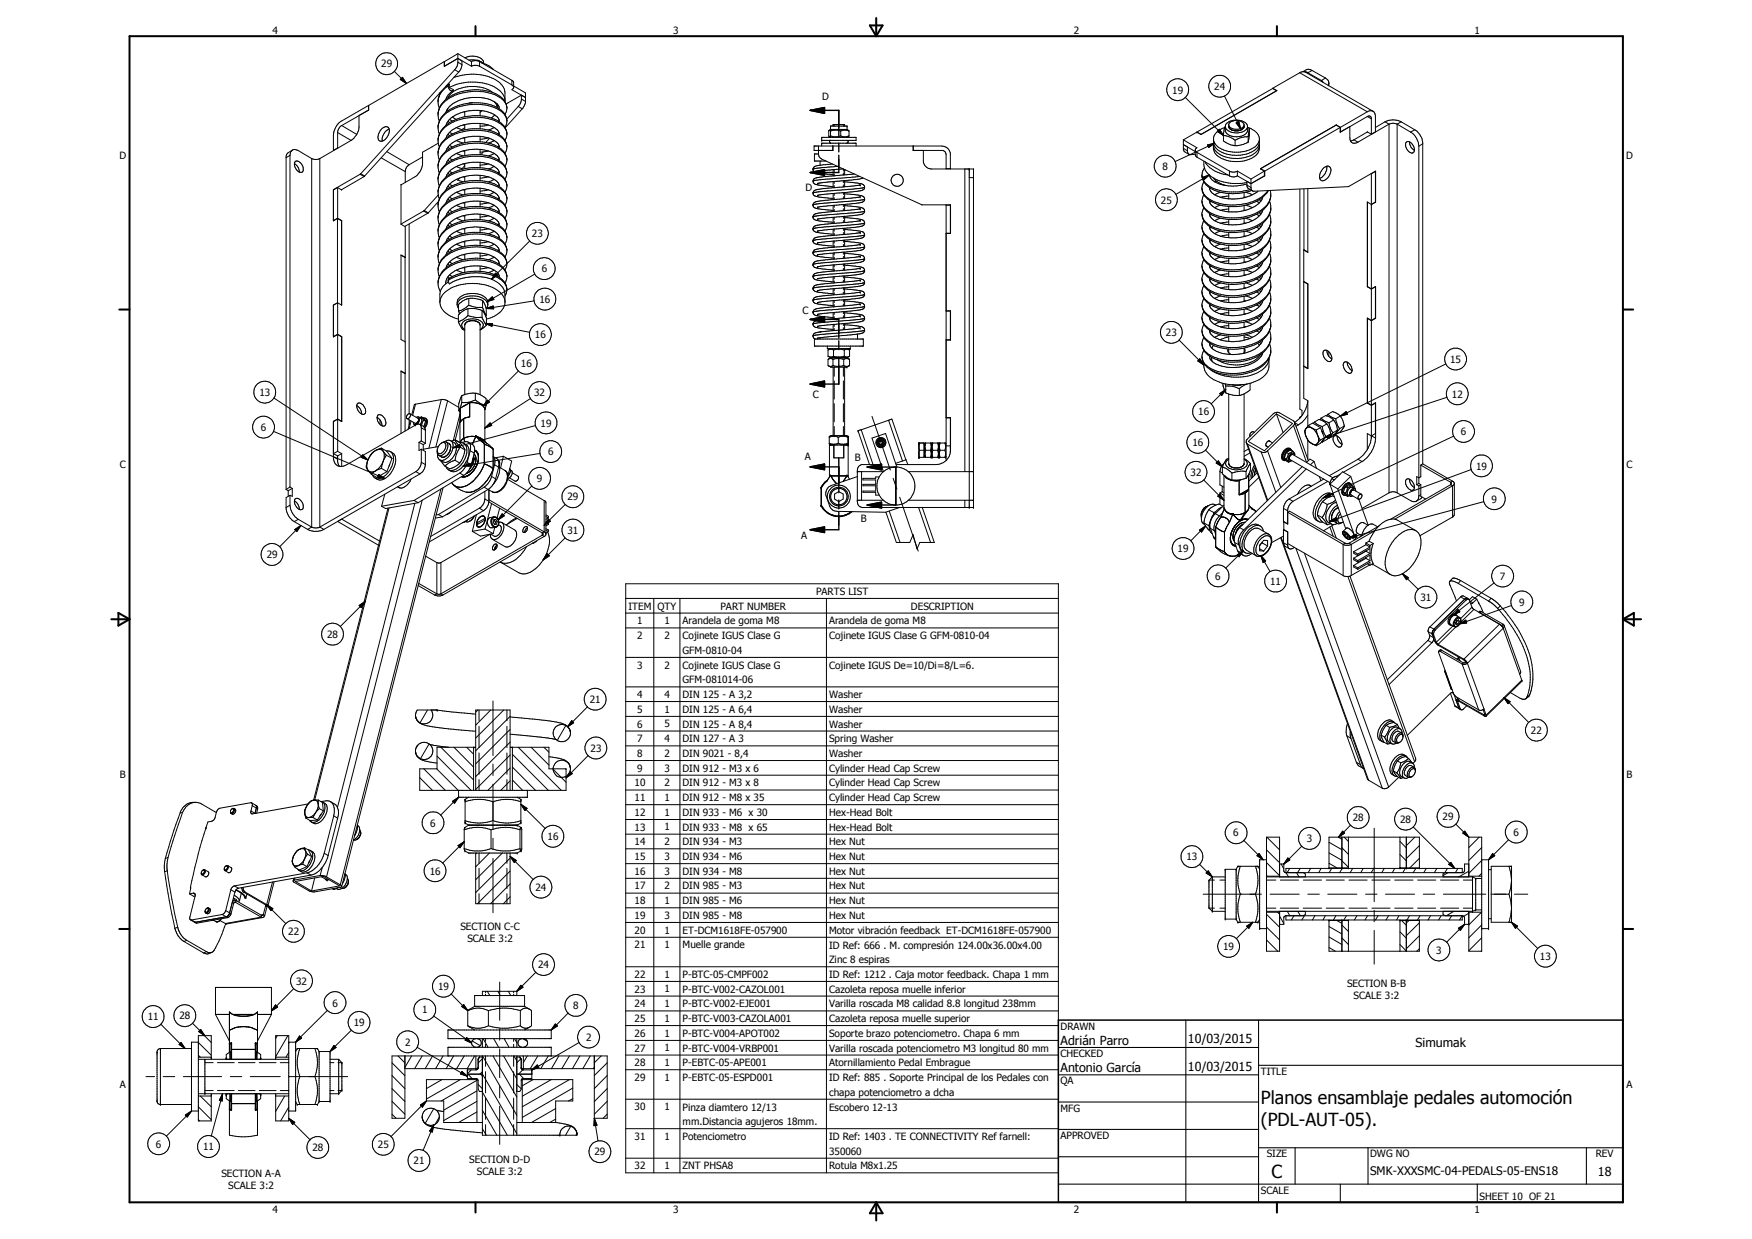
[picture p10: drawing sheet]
<svg xmlns="http://www.w3.org/2000/svg" width="420mm" height="297mm" viewBox="0 0 420 297" stroke-linecap="round" stroke-linejoin="round" font-family="sans-serif">
<defs><g id="words">
<g font-size="4.3">
<text x="302.4" y="264.8">Planos ensamblaje pedales automoción</text>
<text x="302.4" y="269.9">(PDL-AUT-05).</text>
<text x="304.9" y="282.4">C</text>
</g>
<g font-size="3">
<text x="254.3" y="250.6">Adrián Parro</text>
<text x="284.9" y="250.1">10/03/2015</text>
<text x="339.5" y="251.1">Simumak</text>
<text x="254.3" y="257.1">Antonio García</text>
<text x="284.9" y="256.7">10/03/2015</text>
<text x="383.2" y="281.9">18</text>
</g>
<text font-size="2.8" x="328.6" y="281.8">SMK-XXXSMC-04-PEDALS-05-ENS18</text>
<g font-size="2.4">
<text x="65.4" y="8">4</text>
<text x="161.4" y="8">3</text>
<text x="257.5" y="8">2</text>
<text x="353.6" y="8">1</text>
<text x="91.4" y="16.2">29</text>
<text x="281.1" y="22.4">19</text>
<text x="291.2" y="21.6">24</text>
<text x="197.2" y="24.1">D</text>
<text x="28.7" y="38">D</text>
<text x="278.8" y="40.7">8</text>
<text x="390" y="38">D</text>
<text x="193.2" y="45.9">D</text>
<text x="278.4" y="48.8">25</text>
<text x="127.6" y="56.9">23</text>
<text x="129.9" y="65.3">6</text>
<text x="129.4" y="72.6">16</text>
<text x="192.5" y="75.4">C</text>
<text x="128.3" y="81.1">16</text>
<text x="279.6" y="80.6">23</text>
<text x="124.9" y="88">16</text>
<text x="347.8" y="87">15</text>
<text x="62.2" y="94.9">13</text>
<text x="128.1" y="95">32</text>
<text x="194.9" y="95.5">C</text>
<text x="348.2" y="95.3">12</text>
<text x="287.3" y="99.6">16</text>
<text x="62.6" y="103.3">6</text>
<text x="129.7" y="102.3">19</text>
<text x="285.9" y="107">16</text>
<text x="350.3" y="104.4">6</text>
<text x="28.8" y="112.2">C</text>
<text x="131.4" y="109.2">6</text>
<text x="193" y="110.2">A</text>
<text x="205" y="110.6">B</text>
<text x="354" y="112.6">19</text>
<text x="390" y="112.2">C</text>
<text x="128.8" y="115.6">9</text>
<text x="136.1" y="120">29</text>
<text x="285.5" y="114.1">32</text>
<text x="206.4" y="125.2">B</text>
<text x="357.7" y="120.5">9</text>
<text x="136.1" y="128">31</text>
<text x="192.1" y="129.2">A</text>
<text x="64" y="133.9">29</text>
<text x="282.4" y="132.4">19</text>
<text x="195.7" y="142.6">PARTS LIST</text>
<text x="291.5" y="139">6</text>
<text x="304.6" y="140.3">11</text>
<text x="359.7" y="139">7</text>
<text x="150.7" y="146.2">ITEM</text>
<text x="152.8" y="149.6">1</text>
<text x="157.7" y="146.2">QTY</text>
<text x="159.3" y="149.6">1</text>
<text x="163.7" y="149.7">Arandela de goma M8</text>
<text x="172.8" y="146.2">PART NUMBER</text>
<text x="198.8" y="149.7">Arandela de goma M8</text>
<text x="218.4" y="146.2">DESCRIPTION</text>
<text x="340.6" y="144.1">31</text>
<text x="364.3" y="145.2">9</text>
<text x="78.5" y="153">28</text>
<text x="152.8" y="153.2">2</text>
<text x="159.3" y="153.2">2</text>
<text x="163.7" y="153.2">Cojinete IGUS Clase G</text>
<text x="198.8" y="153.2">Cojinete IGUS Clase G GFM-0810-04</text>
<text x="152.8" y="160.3">3</text>
<text x="159.3" y="160.3">2</text>
<text x="163.7" y="156.8">GFM-0810-04</text>
<text x="163.7" y="160.3">Cojinete IGUS Clase G</text>
<text x="198.8" y="160.3">Cojinete IGUS De=10/Di=8/L=6.</text>
<text x="152.8" y="167.3">4</text>
<text x="159.3" y="167.3">4</text>
<text x="163.7" y="163.8">GFM-081014-06</text>
<text x="163.7" y="167.3">DIN 125 - A 3,2</text>
<text x="198.8" y="167.3">Washer</text>
<text x="141.5" y="168.5">21</text>
<text x="152.8" y="170.9">5</text>
<text x="159.3" y="170.9">1</text>
<text x="163.7" y="170.9">DIN 125 - A 6,4</text>
<text x="198.8" y="170.9">Washer</text>
<text x="152.8" y="174.4">6</text>
<text x="152.8" y="177.9">7</text>
<text x="159.3" y="174.4">5</text>
<text x="159.3" y="177.9">4</text>
<text x="163.7" y="174.4">DIN 125 - A 8,4</text>
<text x="163.7" y="177.9">DIN 127 - A 3</text>
<text x="198.8" y="174.4">Washer</text>
<text x="198.8" y="177.9">Spring Washer</text>
<text x="367.1" y="175.9">22</text>
<text x="141.6" y="180.2">23</text>
<text x="152.8" y="181.5">8</text>
<text x="152.8" y="185">9</text>
<text x="159.3" y="181.5">2</text>
<text x="159.3" y="185">3</text>
<text x="163.7" y="181.5">DIN 9021 - 8,4</text>
<text x="163.7" y="185">DIN 912 - M3 x 6</text>
<text x="198.8" y="181.5">Washer</text>
<text x="198.8" y="185">Cylinder Head Cap Screw</text>
<text x="28.8" y="186.5">B</text>
<text x="152.2" y="188.5">10</text>
<text x="159.3" y="188.5">2</text>
<text x="163.7" y="188.5">DIN 912 - M3 x 8</text>
<text x="198.8" y="188.5">Cylinder Head Cap Screw</text>
<text x="390.1" y="186.5">B</text>
<text x="152.2" y="192">11</text>
<text x="152.2" y="195.6">12</text>
<text x="159.3" y="192">1</text>
<text x="159.3" y="195.6">1</text>
<text x="163.7" y="192.1">DIN 912 - M8 x 35</text>
<text x="163.7" y="195.6">DIN 933 - M6 x 30</text>
<text x="198.8" y="192.1">Cylinder Head Cap Screw</text>
<text x="198.8" y="195.6">Hex-Head Bolt</text>
<text x="324.4" y="196.9">28</text>
<text x="335.8" y="197.3">28</text>
<text x="345.9" y="196.6">29</text>
<text x="103.2" y="198.2">6</text>
<text x="131.3" y="201.4">16</text>
<text x="152.2" y="199.1">13</text>
<text x="152.2" y="202.6">14</text>
<text x="159.3" y="199.1">1</text>
<text x="159.3" y="202.6">2</text>
<text x="163.7" y="199.1">DIN 933 - M8 x 65</text>
<text x="163.7" y="202.6">DIN 934 - M3</text>
<text x="198.8" y="199.1">Hex-Head Bolt</text>
<text x="198.8" y="202.6">Hex Nut</text>
<text x="295.8" y="200.5">6</text>
<text x="313.4" y="201.9">3</text>
<text x="363" y="200.4">6</text>
<text x="103.1" y="209.7">16</text>
<text x="152.2" y="206.2">15</text>
<text x="152.2" y="209.7">16</text>
<text x="159.3" y="206.2">3</text>
<text x="159.3" y="209.7">3</text>
<text x="163.7" y="206.2">DIN 934 - M6</text>
<text x="163.7" y="209.7">DIN 934 - M8</text>
<text x="198.8" y="206.2">Hex Nut</text>
<text x="198.8" y="209.7">Hex Nut</text>
<text x="284.6" y="206.3">13</text>
<text x="128.4" y="213.6">24</text>
<text x="152.2" y="213.2">17</text>
<text x="159.3" y="213.2">2</text>
<text x="163.7" y="213.2">DIN 985 - M3</text>
<text x="198.8" y="213.2">Hex Nut</text>
<text x="152.2" y="216.8">18</text>
<text x="152.2" y="220.3">19</text>
<text x="159.3" y="216.7">1</text>
<text x="159.3" y="220.3">3</text>
<text x="163.7" y="216.8">DIN 985 - M6</text>
<text x="163.7" y="220.3">DIN 985 - M8</text>
<text x="198.8" y="216.7">Hex Nut</text>
<text x="198.8" y="220.3">Hex Nut</text>
<text x="69.1" y="224.2">22</text>
<text x="110.4" y="223">SECTION C-C</text>
<text x="112.1" y="225.8">SCALE 3:2</text>
<text x="152.2" y="223.8">20</text>
<text x="152.2" y="227.4">21</text>
<text x="159.3" y="223.8">1</text>
<text x="159.3" y="227.3">1</text>
<text x="163.7" y="223.8">ET-DCM1618FE-057900</text>
<text x="163.7" y="227.4">Muelle grande</text>
<text x="198.8" y="223.9">Motor vibración feedback ET-DCM1618FE-057900</text>
<text x="198.8" y="227.5">ID Ref: 666 . M. compresión 124.00x36.00x4.00</text>
<text x="293.3" y="227.8">19</text>
<text x="129.1" y="232.2">24</text>
<text x="198.8" y="231">Zinc 8 espiras</text>
<text x="344.4" y="228.6">3</text>
<text x="369.3" y="230.1">13</text>
<text x="71" y="236.1">32</text>
<text x="105.1" y="237.4">19</text>
<text x="152.2" y="234.4">22</text>
<text x="152.2" y="238">23</text>
<text x="159.3" y="234.4">1</text>
<text x="159.3" y="237.9">1</text>
<text x="163.7" y="234.4">P-BTC-05-CMPF002</text>
<text x="163.7" y="238">P-BTC-V002-CAZOL001</text>
<text x="198.8" y="234.4">ID Ref: 1212 . Caja motor feedback. Chapa 1 mm</text>
<text x="198.8" y="238">Cazoleta reposa muelle inferior</text>
<text x="323" y="236.6">SECTION B-B</text>
<text x="324.6" y="239.4">SCALE 3:2</text>
<text x="35.4" y="244.6">11</text>
<text x="43" y="244.4">28</text>
<text x="79.7" y="241.3">6</text>
<text x="101.2" y="243">1</text>
<text x="137.5" y="241.9">8</text>
<text x="152.2" y="241.5">24</text>
<text x="152.2" y="245">25</text>
<text x="159.3" y="241.5">1</text>
<text x="159.3" y="245">1</text>
<text x="163.7" y="241.5">P-BTC-V002-EJE001</text>
<text x="163.7" y="245">P-BTC-V003-CAZOLA001</text>
<text x="198.8" y="241.5">Varilla roscada M8 calidad 8.8 longitud 238mm</text>
<text x="198.8" y="245">Cazoleta reposa muelle superior</text>
<text x="84.8" y="246">19</text>
<text x="97.1" y="250.7">2</text>
<text x="140.5" y="249.6">2</text>
<text x="152.2" y="248.5">26</text>
<text x="159.3" y="248.5">1</text>
<text x="163.7" y="248.5">P-BTC-V004-APOT002</text>
<text x="198.8" y="248.6">Soporte brazo potenciometro. Chapa 6 mm</text>
<text x="254.3" y="246.8">DRAWN</text>
<text x="152.2" y="252.1">27</text>
<text x="152.2" y="255.6">28</text>
<text x="159.3" y="252.1">1</text>
<text x="159.3" y="255.6">1</text>
<text x="163.7" y="252.1">P-BTC-V004-VRBP001</text>
<text x="163.7" y="255.6">P-EBTC-05-APE001</text>
<text x="198.8" y="252.1">Varilla roscada potenciometro M3 longitud 80 mm</text>
<text x="198.8" y="255.7">Atornillamiento Pedal Embrague</text>
<text x="254.3" y="253.4">CHECKED</text>
<text x="302.4" y="257.7">TITLE</text>
<text x="28.8" y="260.7">A</text>
<text x="152.2" y="259.1">29</text>
<text x="159.3" y="259.1">1</text>
<text x="163.7" y="259.1">P-EBTC-05-ESPD001</text>
<text x="198.8" y="259.2">ID Ref: 885 . Soporte Principal de los Pedales con</text>
<text x="198.8" y="262.7">chapa potenciometro a dcha</text>
<text x="254.3" y="260">QA</text>
<text x="390" y="260.7">A</text>
<text x="152.2" y="266.2">30</text>
<text x="159.3" y="266.2">1</text>
<text x="163.7" y="266.2">Pinza diamtero 12/13</text>
<text x="163.7" y="269.7">mm.Distancia agujeros 18mm.</text>
<text x="198.8" y="266.2">Escobero 12-13</text>
<text x="254.3" y="266.5">MFG</text>
<text x="37.4" y="275.1">6</text>
<text x="48.7" y="275.8">11</text>
<text x="74.9" y="276">28</text>
<text x="90.6" y="275.3">25</text>
<text x="152.2" y="273.3">31</text>
<text x="159.3" y="273.2">1</text>
<text x="163.7" y="273.2">Potenciometro</text>
<text x="198.8" y="273.3">ID Ref: 1403 . TE CONNECTIVITY Ref farnell:</text>
<text x="254.3" y="273.1">APPROVED</text>
<text x="99.2" y="279.1">21</text>
<text x="112.5" y="278.9">SECTION D-D</text>
<text x="114.4" y="281.8">SCALE 3:2</text>
<text x="142.6" y="277">29</text>
<text x="152.2" y="280.3">32</text>
<text x="159.3" y="280.3">1</text>
<text x="163.7" y="280.3">ZNT PHSA8</text>
<text x="198.8" y="276.8">350060</text>
<text x="198.8" y="280.3">Rotula M8x1.25</text>
<text x="303.8" y="277.5">SIZE</text>
<text x="328.6" y="277.5">DWG NO</text>
<text x="382.7" y="277.4">REV</text>
<text x="53.1" y="282.1">SECTION A-A</text>
<text x="54.7" y="285">SCALE 3:2</text>
<text x="302.4" y="286.2">SCALE</text>
<text x="354.8" y="287.7">SHEET 10 OF 21</text>
<text x="65.4" y="290.7">4</text>
<text x="161.4" y="290.7">3</text>
<text x="257.5" y="290.7">2</text>
<text x="353.6" y="290.7">1</text>
</g>
</g></defs>
<g fill="none" stroke="#000" stroke-width=".24">
<path d="M94.6 17.1l2.9 2.9M96 19l.5-.5 1 1.5zM106.5 14.8h.1M106.5 14.8l-18.1 10.5M108.8 18.6a11.8 11.8 0 0 1 11 1.2 3.5 3.5 0 0 1 1.3 2.5v2M109 16.7l-22.5 25M109 16.7l1 .6M109.8 14l1 .6-.1 1.3-.7 1.4M109.8 12.9v2.3l-.2 .7-.6 .8M109.8 14l-3.3 1.9v-1.1M109.8 14.9l1 .6M109.8 12.9l-3.2 1.9"/>
<path d="M109.8 14l-3.2 1.9v-1.1M109.8 12.9l3.3 1.9M109.8 14l3.3 1.9M110 17.3l-22.6 24.9M111.5 13.9a3.6 3.6 0 0 1 4.4 .7l.1 .6M112.5 14.4l2.3 .1M113.1 14.8v1.1M113.1 14.8a1.97 1.97 0 0 1 1.9 0M113.1 15.9l.6-.2 1.3 .2M114.8 14.5v.1M114.8 14.5l1.1 .7M115 14.8v1.1"/>
<path d="M115 14.8l7.8 4.5M115 15.9l7.8 4.5M115.6 15.1l.4 .1M116 15.2a5 5 0 0 1 2.3 1.5M122.8 19.3l.3 .3 .1 .2v1.2l-.4 .5 3.2 1.9-1-.6M122.8 19.3v1.1M311.7 17.4l-24.6 14.3M311.7 17.4l16.2 9.4M311.7 17.4l.6-.2 .8 .1 16.2 9.4M312.6 17.2l1 .2M313.6 17.4l3.3 1.9M314.7 16.9l3.2 1.8"/>
<path d="M314.7 16.9l-1.3-.3-.9 .6M314.7 16.9l-1.1 .5M316.9 19.3v.3M316.9 19.3l.4 .4M317.9 18.7l-1 .6M317.9 18.7l.6 .6 .2 1.3M69.5 37.3v79.5M69.5 37.3a1.22 1.22 0 0 1 .6-1.3 1.22 1.22 0 0 1 1.4 .1l3.2 1.9M69.5 37.3l-.9 .5M70.1 36l-1.2 .8-.3 .8v79.7M70.6 39.2a2.36 2.36 0 0 1 1.2 2.1M70.9 38.7a1.76 1.76 0 0 1 1.6 2.6 1.79 1.79 0 0 1-1.9-2.3z"/>
<path d="M74.7 38v88.4M74.7 38l.7 .2 1.3-.2M76.7 38v88.4M80 36v.1M81 35.5h.1M81 35.5l-1 .5M81 31.8l3.2 1.9M81.9 30.1l-.5 .4-.4 .9v4.1M81.9 30.1l3.6 2.1M88.4 25.3l-7 4a4.2 4.2 0 0 0-1.4 3.1v3.6M88.4 25.3v1.1l-6.5 3.7M88.4 25.3h.1"/>
<path d="M88.4 25.3v1.1l-2.3 1.3v2.9a4.7 4.7 0 0 1-2 3.1l-7.4 4.3M91.4 37.8l5.8 3.3M91.6 30.8l.5-.3a.94 .94 0 0 1 1.2 .2 .94 .94 0 0 1 0 1.2 2.1 2.1 0 0 1-2.2 1.9 1.75 1.75 0 0 1 .2-2.6zM92.8 36.4l5.3 3.1M93.3 30.9a2.83 2.83 0 0 0-1.7 2.9M98.1 39.5l-.6 .6-.3 .8v2.9M101.3 37.6l-3.2 1.9M103.7 35.2l-2.4 1.3v2.9a4.1 4.1 0 0 1-1.9 3.1l-3.2 1.8M105.1 34.3l-1.5 .9M105.1 23.6v.3M105.4 38.4l-.3 1 .3 2M105.5 22.3h.1"/>
<path d="M105.5 22.3v.2M105.5 38.1l-.1 .3M105.5 38.1a9.4 9.4 0 0 1 7.8-3.7l1.6-.1a8.7 8.7 0 0 1 6 2.4l.7 1.4M105.9 21.9a4.3 4.3 0 0 0-.5 4M107.3 26.1a8.3 8.3 0 0 1 5.9-2.7h1.9a7.5 7.5 0 0 1 3.5 1l.3 .3a1.46 1.46 0 0 1 .8 1.4M107.3 26.1l.1 .5M107.3 26.1l-.3 .8M107.5 23.4a4.7 4.7 0 0 0-2.1 5.6M107.5 20.6l-1.3 1-.8 1.3M107.5 29l.3 .4M107.5 32.1l.3 .4M107.5 32.1l-.5 1"/>
<path d="M107.5 35.2l.3 .4M107.5 38.4l.3 .3M107.6 20.2l-.8 .6M107.8 21a10.3 10.3 0 0 1 4.5-1.3 9.8 9.8 0 0 1 8 2.4l.6 .9 .2 1M107.8 21l.9 .5-.1 .3M107.8 21v-.8a.98 .98 0 0 0-.2 1 .98 .98 0 0 0 .9 .6h.1M107.8 38l.7 .4M107.8 34.8l.7 .4M107.8 31.7l.7 .4M107.8 28.6l.7 .4M107.8 32.5a4.9 4.9 0 0 0-2.4 5.9M107.8 38.7a4.9 4.9 0 0 0-2.4 5.9"/>
<path d="M108.5 28.1l.9 .5M108.5 29a5.1 5.1 0 0 0-3.3 5.9l.2 .3M108.5 35.2a5.9 5.9 0 0 0-3.4 4.5M108.6 21.8l-1.1 1-.5 1M109.4 28.6l-.9 .4M109.5 30.6l1.6 .6M109.5 33.7l1.6 .6M109.5 36.8l1.6 .6M109.5 39.9l1.6 .6M111.1 37.4a12.6 12.6 0 0 1 5.9 0l.8 .2a5.7 5.7 0 0 1 3.6 3l.2 .6M111.1 39.3l.4 .1M111.1 33.1h.4"/>
<path d="M111.1 31.2l-1.3 .4-2 .9M111.1 31.2a10.6 10.6 0 0 1 9.3 1.6 2.97 2.97 0 0 1 .7 4M111.1 37.4l-3.3 1.3M111.1 34.3l-2.6 .9M111.1 34.3a10.4 10.4 0 0 1 9.5 1.9l.5 .5 .5 1.4M111.1 36.2l.4 .1M111.1 30l.4 .1M111.3 26.8l.2 .1M111.5 39.7l-.7 .7M111.5 30.6l-.8 .5M111.5 26.8v1.2M111.5 29.9v1.2"/>
<path d="M111.5 33v1.2M111.5 36.1v1.2M111.5 39.2v1.2M112.5 24.7l3.6 .1 1.7 .3 1.4 .7M113.4 24.6a10.7 10.7 0 0 0-6.8 2.7 4.3 4.3 0 0 0-1.2 4.8M115.1 29.6l2.5 .5a2.68 2.68 0 0 1 2.1 2.2M115.1 35.8a10.7 10.7 0 0 0-6.4 1.5l-1 .7-.7 1.4M115.1 26.5v1.3M115.1 29.6v1.3M115.1 32.7v1.3M115.1 35.8v1.3M115.1 38.9v1.3"/>
<path d="M115.1 35.8a5.9 5.9 0 0 1 4.3 1.8l.3 .5v.4M115.1 29.6h-1.9a8.3 8.3 0 0 0-5.7 2.5M115.1 38.9l2 .4M115.1 38.9h-1.9a8.6 8.6 0 0 0-5.7 2.5M115.6 26.5l-.5 .4M115.9 36.4l-.6 .7M117.1 33.1l-2-.4h-1.9a9.3 9.3 0 0 0-5.5 2.2l-.7 1.3M117.1 33.1l1.3 .6M117.1 39.3l1.4 .6a2.03 2.03 0 0 1 1.2 1.7M117.1 39.3l-2 .3M117.1 36.2l-2 .3M117.1 33.1l-2 .3"/>
<path d="M117.1 30l-2 .3M117.4 33.2l-.9 1M117.8 28.3a5.4 5.4 0 0 1 3.6 3l.2 .6M117.8 28.3a12.6 12.6 0 0 0-8.4 .3M118.2 22.2a7.3 7.3 0 0 0-4.1-1.5l-2.4 .2a5.3 5.3 0 0 0-4.2 2.5M118.2 22.2l.4 .2a4.6 4.6 0 0 1 3 3.3M118.2 22.2l-.8-.3a12.5 12.5 0 0 0-6.8 .1l-2.1 .8-1 .6M118.4 33.7l-.1 .1M118.4 33.7l.5 .3a1.55 1.55 0 0 1 .8 1.4M118.5 24.4l.4 .4 .3 1M118.5 30.6l-1.4 .6M118.5 33.7l-1.4 .6"/>
<path d="M118.5 36.8l-1.4 .6M118.5 39.9l-1.4 .6M118.6 27.6l-.8 .7M119.2 25.8a4.1 4.1 0 0 1 2.4 3M119.3 24.9v.9M119.7 29.2l-.2-.8a6.2 6.2 0 0 0-4.7-1.9l-2.5 .1a7.2 7.2 0 0 0-5.1 2.8l-.2 .6M119.7 32.2v.1M119.7 38.2l-.2 .2M119.7 35.1l-.2 .1M119.7 32l-.2 .1M119.7 28.9l-.2 .1M121.6 28.8a5.1 5.1 0 0 0-4.4-3.4 12.3 12.3 0 0 0-11 2.5 4.1 4.1 0 0 0-1.1 2.5"/>
<path d="M121.6 31.9a4.7 4.7 0 0 0-4.1-3.3 11.9 11.9 0 0 0-11.5 2.6l-.6 1-.3 1.2M121.6 25.7a5 5 0 0 0-4.4-3.4 11.8 11.8 0 0 0-11.2 2.7l-.6 1-.3 1.2M121.6 25.7l-.1 .9-.4 .9M121.6 28.8l-.1 .9-.4 .9M121.6 31.9l-.1 .9-.4 .9M121.6 38.1l-.1 .9-.4 .9M121.6 35.1a5.1 5.1 0 0 0-4.4-3.5l-.4-.1a13.8 13.8 0 0 0-7 .4l-.4 .1a6.2 6.2 0 0 0-4.3 4.5M121.8 24.7l-.4 .2M122.8 20.4l.4 .5M123.2 20.6l2.8 1.7v2.5l-.7 1.3M124.3 25.5l-2.8 3.1M124.3 25.5l1 .6"/>
<path d="M125 22.8l-.1 1.8-.6 .9M125 22.8l-3.2 1.9M125 23.7l1 .6M125.3 26.1l-4.2 4.5M196.3 36.9h-1v1.7h2.9M196.3 35v2.1l.2 .6 .6 .4 24 11h6.9v6.9l-1.1-.1M196.7 38.6v1M197.1 32.9h.1M197.1 33.7h.1M197.1 34.3h.1M197.1 34.3h8.2v.7M197.1 32.9h8.2v.8h-8.2"/>
<path d="M197.1 32.9v.8M197.1 34.3v.7M198.9 32.8l.3 .1M199.2 32.6l-.3 .2M199.2 32.6l.9 .2 1.5-.2M199.2 31.4a3.5 3.5 0 0 1 2.4 0M199.2 33.7l-.2 .1v.4l.3 .1M199.2 31h3.9M199.2 32.6v-1.2l-.3-.2-.2 .2v1.2l.2 .2M199.2 31l-.3 .2M199.7 39.3l-2.5 .2a2.52 2.52 0 0 0-2.2 .9l.1 .6a7.7 7.7 0 0 0 3.8 .8l.9 .1M199.7 35v1.1"/>
<path d="M199.8 35v1.1h-4.6v-1.1h30.6a2.08 2.08 0 0 1 2.1 1.8v3.7M199.8 29.8h.1M199.8 29.8h2.8v.4M199.8 29.8v.4M200.1 29.8v.2M200.1 30.1v.1M200.9 39.9l-4.9 .4-1 .3M201.6 32.6l.8 .2 1.2-.2M201.6 31.4a2.33 2.33 0 0 1 2 0M201.6 31.4v1.2M202.3 29.8v.2M202.3 30.1v.1"/>
<path d="M203.1 30.2h.1M203.1 31h.1M203.1 31l.5 .4M203.1 30.2v.8M203.1 33.7a.34 .34 0 0 1 .3 .3 .34 .34 0 0 1-.3 .3M203.1 30.2h-3.9v.8M203.6 32.6l-.5 .3M203.6 31.4v1.2M219 35v1.1h7.3l.4 .4 .2 .6v3.4M219 35v1.1M221.4 36.1v2.6a2.01 2.01 0 0 0 1.8 1.8h10.3M283.8 33.5l.1 2.6 1.2 .9"/>
<path d="M283.8 35.6l1 .6M283.8 33.5l3.3 1.9-.4 .4-.1 1.3 .5 .6M284.3 23.4l9.1 9.1M286.6 36.3l-2.8-1.6 1 .5v1.2l.3 .6h1.5M286.7 36.2l.4 .3M287.1 31.7h.1M287.1 31.7l1 .5M287.1 31.7l-3.3 1.8M287.1 36.5v1.2M287.1 36.5l7.7 4.5M287.1 37.7l7.7 4.5M288.7 38.7a3.6 3.6 0 0 0 1.3 3.3"/>
<path d="M289 38.8a6.9 6.9 0 0 0 5.5 3.2M289.6 34.8l1.7-.5-1.4 1zM291 34.8a3.3 3.3 0 0 0 2.8 3.5 7.4 7.4 0 0 0 7.9-1.6l.3-.8v-1.1M291 34.4v.6M291.3 34.3l-9.5 4.4M292.4 31l1 1.5-1.5-1zM293.4 32.5l1.4 .3 1.4 .8M293.7 30.6l-.3 1.7v1.5l.4 .2a4.9 4.9 0 0 0 3 .9l1.3-.3 1.2-.5M293.7 30.6a3.6 3.6 0 0 0-2.7 2.5 2.75 2.75 0 0 0 1 2.8 8 8 0 0 0 9.5-.5l.5-.8v-1.3M293.7 23l3.8 7.9M294.1 29.7a3.6 3.6 0 0 1 5 .3l.1 1.5a3.3 3.3 0 0 1-4.2 1l-.7-.4-.4-.6v-1.3zM294.7 30a1.41 1.41 0 0 0 1.5 1l1.3-.1"/>
<path d="M294.8 30.8a1.23 1.23 0 0 1 .1-1.3 1.23 1.23 0 0 1 1.1-.6 1.71 1.71 0 0 1 2.4 1.6l-.8 .7M294.8 30.8l.4 .2M294.8 30.8l.5 .4 .8 .2 1.1-.1M296.2 33.6v1.3M296.4 29.5l.7-.4 .4 1.8zM297.6 31.2l-.4 .1M298.4 30.1l-.3 .4-.6 .4M299.2 30.5a3.1 3.1 0 0 1-3.7 1.2 1.84 1.84 0 0 1-1.6-1.3l-.2 .2M299.2 30.5l.4 .3v1.7l-.2 1.3M299.3 32.8h-.2a5.8 5.8 0 0 0-2.9 .8M299.3 32.8v1.3M299.3 30.6a3.5 3.5 0 0 1 2.7 2.7"/>
<path d="M299.4 34l-.1 .1M299.6 31l-.3 1.8M302 34.5a2.91 2.91 0 0 1-2.6 3 7.8 7.8 0 0 1-8-1.4l-.4-.9M302 33.3a3.6 3.6 0 0 1-3.1 2.9 7.6 7.6 0 0 1-7.4-1.5l-.5-1M306.1 21.8l-.9-.6 1 .5-18.2 10.6-.9-.6M318.2 39.9a2.78 2.78 0 0 1-1.7 2.8M318.7 20.1l-.2 .3M320.5 30l-18.2 10.4M320.5 30l.9 .6M320.5 30l1 .5M320.5 30h.1M320.5 30l-18.2 10.5 .9 .5"/>
<path d="M321.4 30.6v1.1l2.3-1.3v2.6a1.18 1.18 0 0 0 .6 1.2 1.18 1.18 0 0 0 1.4-.1M321.4 30.6l-18.1 10.4M321.4 31.6l.1 .1M321.5 30.5v1.2M324.7 33.5l-.8 .3M324.7 33.5l1 .6M327.9 26.8a1.18 1.18 0 0 1 1.3-.2 1.18 1.18 0 0 1 .6 1.1v3.9l-.9 .6M327.9 27.9h.2a.56 .56 0 0 1 .6 0 .56 .56 0 0 1 .2 .6M327.9 31.7l1 .5M327.9 26.8l-6.4 3.7M327.9 27.9l-6.4 3.8M327.9 27.9l1 .6"/>
<path d="M327.9 31.6l-3.2 1.9M328.9 28.5v3.7M332.1 29.2a4.3 4.3 0 0 1 3.9 0M332.1 29.2l1 .6M332.1 29.2l-2.3 1.4M333.1 29.8a2.31 2.31 0 0 1 2 0M333.1 29.8v88.4M333.1 29.8l-7.4 4.3M335.1 29.8l3.2 1.9M335.1 29.8v88.4M336 29.2l3.3 1.9M336 29.2l-.9 .6"/>
<path d="M337.1 34.2a.97 .97 0 0 1 1.7 .5 1.11 1.11 0 0 1 .5 1.1 1.11 1.11 0 0 1-.8 .9 2.18 2.18 0 0 1-1.4-2.5zM338 34a2.22 2.22 0 0 0 1.2 2M338.3 31.7a4.1 4.1 0 0 1 2 3.4M339.3 31.1a4.2 4.2 0 0 1 1.9 3.1v77M339.3 31.1l-1 .6M340.3 35.1v80.8M341.2 34.5l-.9 .6M80 45.5v7.5l.9-.6M80 45.5h.1M80 52.9h.1M80.9 52.4l1 .6v20.2M80.9 52.4v20.2"/>
<path d="M81 45l.9 .5M81 45v7.3M81 52.3l.9 .6M81 52.3l-1 .6M81 45l-1 .6M81.9 52.9v20.3l-.9-.6M81.9 52.9h.1M86.3 41.8l-6.3 3.7M86.3 41.8l1 .5M86.5 41.7l.9 .5M86.5 41.7l-.2 .1M87.3 42.3l-5.4 3.2"/>
<path d="M87.4 42.2l-.1 .1M96.3 44.3l-.1 9.5 1 .6v7.3M98.1 53.7v45.4M101.6 50.6l-5.4 3.1M101.6 50.6l1 .5M101.8 50.5l-.2 .1M101.8 50.5l.9 .6M102.6 51.1l-5.5 3.2M102.7 51.1h-.1M105.1 46.7l-3.3 3.8M105.1 48.3l-2.4 2.8M105.4 44.6a4 4 0 0 0 0 3.1"/>
<path d="M107.5 41.4l.3 .4M107.5 41.4l-.5 1.1M107.5 44.6l.3 .4M107.5 47.7l.3 .3M107.5 47.7l-.5 1M107.5 50.8l.3 .4M107.5 53.9l.3 .4M107.5 57l.3 .4M107.5 57l-.5 1M107.8 59.7l.7 .4M107.8 56.6l.7 .4M107.8 53.5l.7 .4"/>
<path d="M107.8 50.4l.7 .4M107.8 47.3l.7 .4M107.8 44.2l.7 .4M107.8 41.1l.7 .3M107.8 48a4.9 4.9 0 0 0-2.4 5.9M107.8 45a4.8 4.8 0 0 0-2.4 5.8M107.8 51.2a4.8 4.8 0 0 0-2.4 5.8M107.8 54.3a4.9 4.9 0 0 0-2.4 5.8M107.8 57.4a4.8 4.8 0 0 0-2.4 5.8M107.8 41.8l-.3 .3a6.1 6.1 0 0 0-2.1 2.5M108.3 41.4l-.2 .3M108.5 41.4l-.7 .4"/>
<path d="M109.5 43l1.6 .6M109.5 46.1l1.6 .6M109.5 49.2l1.6 .6M109.5 52.3l1.6 .7M109.5 55.4l1.6 .6M109.5 58.5l1.6 .7M110.3 42.7l-.5 .5M111.1 56a10.4 10.4 0 0 1 9.5 1.9 3.1 3.1 0 0 1 .5 3.7M111.1 53a11.6 11.6 0 0 1 8.4 .9 3.7 3.7 0 0 1 2.1 2.9M111.1 59.2a11.2 11.2 0 0 1 9 1.4 2.97 2.97 0 0 1 1.4 2.1M111.1 45.5l.4 .1M111.1 43.6a13.9 13.9 0 0 1 4.6-.3 6.9 6.9 0 0 1 5.6 3.2l.3 1"/>
<path d="M111.1 46.7a12.1 12.1 0 0 1 5.9 0 5.3 5.3 0 0 1 4.6 3.8l-.1 1-.4 .8M111.1 49.8a13.9 13.9 0 0 1 4.6-.2 6.7 6.7 0 0 1 5.6 3.1l.3 .9M111.1 40.5a10.8 10.8 0 0 1 9 1.4 3.1 3.1 0 0 1 1 4.2M111.1 59.2l-2.1 .7-1.2 .6M111.1 56l-1.3 .4-2 1M111.1 53l-2.1 .6-1.2 .7M111.1 49.8l-2.6 .9-.7 .5M111.1 58h.4M111.1 46.7l-1.3 .4-2 .9M111.1 54.8l.4 .1M111.1 43.6l-1.3 .4-2 1M111.1 51.7l.4 .1"/>
<path d="M111.1 40.5l-2.6 .9M111.1 48.6l.4 .1M111.1 42.4l.4 .1M111.5 42.3v1.3M111.5 45.4v1.3M111.5 48.5v1.3M111.5 51.6v1.3M111.5 54.7v1.3M111.5 57.8v1.3M115.1 42a10.5 10.5 0 0 0-7 1.9l-.9 1-.2 .7M115.1 54.5a10.6 10.6 0 0 0-6 1.1l-.9 .6-.7 .8M115.1 42v1.3"/>
<path d="M115.1 45.1v1.3M115.1 48.3v1.2M115.1 51.4v1.2M115.1 54.5v1.3M115.1 57.6v1.2M115.1 51.4l1.8 .2 1.9 .9a1.91 1.91 0 0 1 .9 1.5M115.1 57.6l1.2 .1a5 5 0 0 1 3.1 1.7l.3 .5v.3M115.1 42l2 .4M115.1 45.1l2 .4M115.1 45.1a10.8 10.8 0 0 0-6.9 1.8l-.7 .8M115.1 48.3l2 .3M115.1 48.3l-1.5-.1a8.9 8.9 0 0 0-5.9 2.3l-.5 .6-.2 .7"/>
<path d="M115.1 51.4a10.4 10.4 0 0 0-7 1.9l-.9 .9-.2 .7M115.1 54.5l2 .4M115.1 57.6l-1.5-.1a8.4 8.4 0 0 0-6.4 3l-.2 .6M117.1 42.4a3.7 3.7 0 0 1 2.6 1.9v.4M117.1 45.5l1.8 .9a1.45 1.45 0 0 1 .8 1.4M117.1 48.6l.3 .1a4.2 4.2 0 0 1 2 1.3l.3 .5v.4M117.1 54.9a3.5 3.5 0 0 1 2.6 1.9v.3M117.1 58l-2 .3M117.1 54.9l-2 .3M117.1 51.7l-2 .4M117.1 48.6l-2 .3M117.1 45.5l-2 .3"/>
<path d="M117.1 42.4l-2 .3M118.5 52.3l-1.4 .7M118.5 49.2l-1.4 .6M118.5 43l-1.4 .6M118.5 46.1l-1.4 .6M118.5 55.4l-1.4 .6M118.5 58.5l-1.4 .7M119.7 59.9l-.2 .2M119.7 56.9l-.2 .1M119.7 53.8l-.2 .1M119.7 50.6l-.2 .2M119.7 47.5l-.2 .2"/>
<path d="M119.7 44.4l-.2 .2M119.7 41.3l-.2 .1M121.6 44.4a4.4 4.4 0 0 0-3.4-3.2l-1.4-.4a13 13 0 0 0-5.1 0 8.9 8.9 0 0 0-6.3 3.8l-.3 1.2M121.6 47.5a5 5 0 0 0-4.1-3.4l-2.2-.4h-2a10 10 0 0 0-7.6 3.5l-.6 1.8M121.6 56.8a4.3 4.3 0 0 0-3.4-3.2l-.3-.1a13.9 13.9 0 0 0-5.8-.4l-.4 .1a9.3 9.3 0 0 0-6 3.3l-.6 1.8M121.6 41.2l-.1 1-.4 .8M121.6 47.5l-.1 .9-.4 .8M121.6 53.6l-.1 1-.4 .8M121.6 56.8l-.1 .9-.4 .8M121.6 59.9a4.4 4.4 0 0 0-3.7-3.3 12.6 12.6 0 0 0-11.2 1.9 4.7 4.7 0 0 0-1.6 2.9M121.6 53.7a4.2 4.2 0 0 0-3.4-3.2 12.5 12.5 0 0 0-11.5 1.8 4.7 4.7 0 0 0-1.6 2.9M121.6 50.6a4.2 4.2 0 0 0-3.4-3.2l-3.3-.6a13.8 13.8 0 0 0-5.1 .7 6.2 6.2 0 0 0-4.7 4.6"/>
<path d="M121.6 41.3a3.1 3.1 0 0 0-1.4-2.2 10 10 0 0 0-5.3-1.6 13.4 13.4 0 0 0-5.9 .9 5.9 5.9 0 0 0-3.9 4.4M127 57.8l-9.1 9.1M195 57.7h.1M195 54.9h.1M195 52h.1M195 49.1h.1M195 54.8v.1M195 40.5v.1M195 54.8h.1M196 41.1h.1M196 44h.1M196 46.9h.1"/>
<path d="M196 49.7h.1M196 52.6h.1M196 55.4h.1M196 58.3h.1M196.1 55.4h.1M196.2 52.5h-.1M199.8 45a11.1 11.1 0 0 0-4.7 .8 .95 .95 0 0 0 .2 1.1 .95 .95 0 0 0 .9 .3l3.6 .4M199.8 59.3l-1.1 .1a7.2 7.2 0 0 0-3.6 .7 .89 .89 0 0 0 0 1 .89 .89 0 0 0 .9 .4l3.8 .3M199.8 53.6l-3.6 .4a.94 .94 0 0 0-1.2 .9 .94 .94 0 0 0 1.2 .9l3.6 .3M199.8 56.4l-3.8 .5a.89 .89 0 0 0-1 .8 .89 .89 0 0 0 1 .9l3.8 .4M199.8 47.9l-3.9 .4a.88 .88 0 0 0-.9 .9 .88 .88 0 0 0 1 .8l3.8 .5M199.8 50.7l-3.8 .4a.88 .88 0 0 0-1 .9 .88 .88 0 0 0 1 .9l3.8 .4"/>
<path d="M199.8 40.7v1.5M199.8 43.6v1.4M199.8 46.4v1.5M199.8 49.2v1.5M199.8 52.1v1.5M199.8 54.9v1.5M199.8 57.8v1.5M199.8 40.7l-3.8 .4M200.1 43.5l-4 .5M200.1 40.6v.5M200.1 41.7v.5M200.1 43.5v.5"/>
<path d="M200.1 44.5v.5M200.1 46.4v.5M200.1 47.4v.4M200.1 49.2v.5M200.1 50.2v.5M200.1 52.1v.5M200.1 53.1v.5M200.1 54.9v.5M200.1 55.9v.5M200.1 57.8v.5M200.1 58.8v.5M202.2 40.5l-2.4 .2"/>
<path d="M202.3 40.5v.5M202.3 41.4v.6M202.3 43.3v.5M202.3 44.3v.5M202.3 46.2v.5M202.3 47.2v.5M202.3 49v.5M202.3 50v.5M202.3 51.9v.5M202.3 52.9v.5M202.3 54.7v.5M202.3 55.8v.4"/>
<path d="M202.3 57.6v.5M202.3 58.6v.5M202.3 42l-6.3 .6a.88 .88 0 0 0-1 .9 .88 .88 0 0 0 1 .8l3.8 .4M202.5 51.9l-6.5 .7M202.5 54.7l-6.5 .7M202.5 46.1l-6.5 .8M202.6 43.6l3.5 .4a.94 .94 0 0 1 1 .3 .94 .94 0 0 1 0 1.1 13.5 13.5 0 0 1-4.6 .7M202.6 46.4a13.4 13.4 0 0 1 4.4 .7 .84 .84 0 0 1 .3 1 .84 .84 0 0 1-1 .5l-10.2 1.1M202.6 57.9l3.5 .4a.91 .91 0 0 1 1.1 .4 .91 .91 0 0 1-.2 1.1l-.9 .3-3.6 .4M202.6 55h.3a11.4 11.4 0 0 1 4.2 .8 .96 .96 0 0 1 0 1 .96 .96 0 0 1-1 .4l-10.1 1.1M202.6 52.2l3.7 .4a.89 .89 0 0 1 1 .8 .89 .89 0 0 1-1 .9l-3.8 .4M202.6 49.3a13.1 13.1 0 0 1 4.5 .7 .98 .98 0 0 1 0 1.1 .98 .98 0 0 1-1 .4l-3.6 .4"/>
<path d="M202.6 40.6v1.3M202.6 43.3v1.5M202.6 46.1v1.5M202.6 49v1.5M202.6 51.9v1.4M202.6 54.7v1.5M202.6 57.6v1.5M202.6 40.7l.2 .1M204.9 41.7l-2.6 .3M206.2 42.3l-6.5 .5a15.5 15.5 0 0 0-4.7 .6M206.3 58.6h.1M206.3 55.8h.1"/>
<path d="M206.3 52.9h.1M206.3 50h.1M206.3 47.2h.1M206.3 44.3h.1M206.3 44.3l-6.5 .7M206.3 58.6l-6.5 .7M206.3 55.8l-6.5 .6M206.3 47.2l-6.5 .7M206.3 52.9l-6.5 .7M206.3 50l-6.5 .7M206.9 44.2h.1M206.9 49.9h.1"/>
<path d="M207 42.7l-1.7 .4-5.2 .4M207.3 59.2h.1M207.3 56.3h.1M207.3 53.5h.1M207.3 50.6h.1M207.3 47.8h.1M207.3 44.9h.1M207.3 44.9l-2.7 .4-8.2 .7-1.4 .3M207.3 47.8l-2 .3-9.1 .8-1.2 .2M207.3 59.2l-2.2 .4-8.7 .6-1.4 .4M207.3 56.3l-1.5 .3-8.8 .7-2 .4M207.3 53.5l-1.7 .3-7.9 .6-2.7 .4"/>
<path d="M207.3 50.6l-2.7 .5-7.6 .5-2 .4M226.9 49.2h1M226.9 49.1v61.3M226.9 40.4h1M227.9 49.1v6.9M231.4 40.5v72.6M232.4 40.5h.1M232.4 40.5v81.2M232.4 42.6h1.1M233.5 40.5h.1M233.5 40.5v81.2M288.2 54.5l.1 .2"/>
<path d="M288.2 45.1l.1 .2M288.2 42l.1 .5M288.2 45.3l.1 .3M288.3 45.3a3.8 3.8 0 0 0 2.3 3.1 10.8 10.8 0 0 0 4.1 1.1M288.3 54.7a5 5 0 0 0 4.1 3.8 13.5 13.5 0 0 0 6.3 0M288.3 42.5l1.7-.5-1.3 1.1zM288.3 42.5a5.6 5.6 0 0 0 4.6 3.3l1.9 .2h2l3-.6M288.3 42.5l.3 1 .7 .8 .8 .7M288.3 45.7a5 5 0 0 0 3.3 2.8 13 13 0 0 0 4.6 .6l2.8-.3 2.2-.8 1.3-.8 1.6-1.5M288.7 49.8a2.93 2.93 0 0 0 .3 3.5 8.6 8.6 0 0 0 6.1 2.5h1.3l2.3-.4M288.7 52.9l-.4 1.2v.6M288.7 43.6l-.3 .7-.2 1"/>
<path d="M288.7 46.7a3.3 3.3 0 0 0 1.7 4.7 11.6 11.6 0 0 0 7 1.1l.9-.1M288.7 56a3.2 3.2 0 0 0 1.3 4.5l1.6 .8a12.3 12.3 0 0 0 6.7 .4 8.5 8.5 0 0 0 6.2-4.2l.2-1M288.7 59.1a3.3 3.3 0 0 0 1.6 4.7l1 .5a12 12 0 0 0 6.1 .7l1.3-.3M288.8 40.3l-.5 1.1v1.1M290 42a9.2 9.2 0 0 0 5.7 2h1.7l1.6-.3M290 42l-8 4.6M290 42l-1.3 1.1-.4-.6M290 42l-1.7 .5M290.1 54.3a3.1 3.1 0 0 0 2.6 2.3M290.1 57.4a2.61 2.61 0 0 0 2.1 2.2l2.5 .5h1.9l2.2-.4M290.1 42v.2M290.1 45a3.1 3.1 0 0 0 2.5 2.3 10.3 10.3 0 0 0 9.1-1.5"/>
<path d="M290.1 48.1a2.72 2.72 0 0 0 2.1 2.1l.5 .2M290.1 51.2a2.82 2.82 0 0 0 2.3 2.2 11.1 11.1 0 0 0 6.4 .1M290.1 42.2a4.3 4.3 0 0 0 3.7 2.2l2.8 .2 2.4-.5M290.1 45l1.1 .6 1.5 .5M290.2 42.1l-.1 .1M290.4 45.1l-.3 .2M290.4 48.3l-.3 .1M290.4 51.4l-.3 .1M290.4 54.5l-.3 .1M290.4 57.6l-.3 .1M291 42.7l.7 .7 1.4 .8 .8 .2M291.7 43.3l-.4 .3"/>
<path d="M292.7 52.3l-1.4 .6M292.7 58.5l-1.4 .6M292.7 55.4l-1.4 .6M292.7 49.2l-1.4 .6M292.7 46.1l-1.4 .6M292.7 50.4l2 .4h1.9l2.2-.4M292.9 44.1l-.2 .1M294.7 46.4v1.3M294.7 49.5v1.3M294.7 52.6v1.3M294.7 55.7v1.3M294.7 58.8v1.3"/>
<path d="M294.7 47l-2 .3M294.7 50.1l-2 .3M294.7 53.2l-2 .3M294.7 56.3l-2 .3M294.7 59.4l-2 .3M294.8 41l.9 .3 1-.3M294.8 42.2a1.89 1.89 0 0 0 1.9 0M294.8 41v1.2M296.7 41l3.3 1.9M296.7 42.2l3.3 1.8M296.7 41v1.2M298.4 46.1v1.3"/>
<path d="M298.4 49.3v1.2M298.4 52.4v1.2M298.4 55.5v1.2M298.4 58.6v1.2M298.4 47.2l.3 .1M298.4 50.3l.3 .1M298.4 53.4l.3 .1M298.4 56.6h.3M298.4 59.6l.3 .1M298.7 58.5l1.6 .6M298.7 55.4l1.6 .6M298.7 52.3l1.6 .6"/>
<path d="M298.7 49.2l1.6 .6M298.7 46.1l1.6 .6M299 44.4l1 .6M300 44l-1-.5 .1 1.4 1.3 .9M300 42.9v2.2l.2 .5M300.2 45.6a13.1 13.1 0 0 1-7.5 .5M300.2 45.6l.6 .2 22.6-1.1 6.5-3.7v7.5M301.3 48.3a13.5 13.5 0 0 1-4.7 1.2h-1.9M301.3 48.3l.7 .3M301.3 51.4l.7 .3M301.3 54.5l.7 .4M301.3 57.6l.7 .4"/>
<path d="M302 57.2l.3 .4M302 54.1l.3 .4M302 51l.3 .4M302 47.9l.3 .4M302.3 40.4v.1M302.3 40.4l1 .6M302.4 57.6l-1.3 1.1-2.3 1M302.4 51.4l-.2 .1a6.8 6.8 0 0 1-3.4 2M302.4 48.3l-1.5 1.2-2.1 .9M302.8 53.5l-.4 .9-.7 .7a7.1 7.1 0 0 1-3.2 1.6l-1.9 .3h-1.6l-2.3-.4M302.8 59.7l-.4 1M302.8 56.6l-.4 1"/>
<path d="M302.8 50.3l-.4 1.1M302.8 47.2l-.4 1.1M303.2 42.1l.1 .1M303.2 41l-3.2 1.9M303.2 42.2l-3.2 1.8M303.2 41v1.2M303.3 42.2l-3.3 1.8M303.3 41v1.2M304.2 45.7l-1 1.2-1.9 1.4M304.4 51.4a3.3 3.3 0 0 1-.1 3.3 7.6 7.6 0 0 1-4.6 3.2 12.2 12.2 0 0 1-9.3-.6 3.9 3.9 0 0 1-2.1-2.6M304.4 57.6a4.9 4.9 0 0 1-2.7 6l-3 1.1M304.4 48.3l.3 1v1.3"/>
<path d="M304.4 54.5l.3 1v1M304.6 45.7a4.8 4.8 0 0 1-2.6 5.3l-2 .9-1.7 .5M304.7 50.6l-.1 .2a7.2 7.2 0 0 1-5.3 4.1 12.2 12.2 0 0 1-9.7-1.2 3.4 3.4 0 0 1-1.4-2.3M304.7 50.6a7.2 7.2 0 0 1-6 4.8M304.7 46.9v.6a6.7 6.7 0 0 1-5 4.2 13.9 13.9 0 0 1-5.2 .5 8.1 8.1 0 0 1-5.9-2.7l-.4-1.2M304.7 59.4a5.3 5.3 0 0 1-3.6 4.1 12.3 12.3 0 0 1-11.5-.5l-1.1-1.3-.3-1M304.7 56.5v.3a7.1 7.1 0 0 1-5.4 4.3 11.4 11.4 0 0 1-9.8-1.4l-1-1.1-.3-1M304.7 53.4a6.2 6.2 0 0 1-3.8 4.4l-2.2 .7M311.7 45.3v52.8l.5 .3v1.2M312.7 59.9v7.6l.9 .5v20.4l-.9-.6M312.7 45.3v14.6l.9 .6M312.7 59.9h.1"/>
<path d="M313.6 45.3v15.2l-.9-.6M317.3 40.4a1.05 1.05 0 0 1 1.8-.1 2.48 2.48 0 0 1-2.2 3 1.75 1.75 0 0 1 .2-2.7zM327.9 48.5v20.2M328.8 41.7h.1M328.9 49h.1M328.9 41.7v55.4M328.9 49l-1-.6v20.3M329.8 41.1l-.9 .6M329.8 48.4l.1 .1M329.9 48.5l-1 .5M80 73.2h.1M80 73.2v7.6l1-.6"/>
<path d="M80.9 72.6h.1M80.9 72.6l-.9 .6M81 72.6v7.5M81 72.6l-1 .6M96.2 61.2l.9 .5M97.1 61.7v20.3M97.2 61.7l-1-.6v20.3l1 .6v7.5M97.2 61.7h-.1M107.5 67.2l1.4-.7 1.6-.6a13.1 13.1 0 0 1 6.8-.1 5.8 5.8 0 0 1 4.1 2.7M107.5 66.3l-.4 .5-.2 1.2M107.5 66.3l.3 .4M107.5 60.1l.3 .4"/>
<path d="M107.5 63.2l.3 .4M107.5 67.6v-.6a12.1 12.1 0 0 1 9.4-1.7 6.3 6.3 0 0 1 4.2 2.6M107.5 67.6l.3 .5 1.2-.7 2-.7 2.2-.4h1.9a7.6 7.6 0 0 1 4.5 1.6 3.5 3.5 0 0 1 1.5 2.7v2a5.1 5.1 0 0 1-4.4 3.9M107.5 67.6a4 4 0 0 0-2 3v1.9M107.8 65.9l.7 .4M107.8 62.8l.7 .4M107.8 60.5a4.8 4.8 0 0 0-2.4 5.8M107.8 63.6a4.6 4.6 0 0 0-2.2 6.3M109.5 61.6l1.6 .7M109.5 64.8l1.6 .6M109.6 72.9a3.6 3.6 0 0 1 4.1-1.9 3.2 3.2 0 0 1 3.3 2.1M109.9 77.1l.3 .7a1.75 1.75 0 0 0 1.3 1.4"/>
<path d="M110 74.6l.2 .6M111.1 64.2l.4 .1M111.1 61l.4 .1M111.5 61v1.2M111.5 64.1v1.2M111.5 79a1.2 1.2 0 0 1-.7-1.3 1.2 1.2 0 0 1 1-1 3.4 3.4 0 0 1 4.1 .9l-.2 .9-.6 .5M111.5 64.1l-2.4 .8-1.6 1.4M112.2 74a6.4 6.4 0 0 1 3.4 .4M112.2 74a3.8 3.8 0 0 0-2.3 1.5v1.6M112.2 75.6a7 7 0 0 0 3.4 .5M112.2 75.6l-1.1 1-1.2 .5M112.2 74v1.6"/>
<path d="M112.4 73.2l-1.5 1.1-.9 .3M112.4 73.2l1.7 .5h1.6M112.4 71.5l-1.5 .7-.9 .7v1.7M112.4 71.5a6.8 6.8 0 0 1 3.3 .6M112.4 71.5v1.7M115.1 60.7v1.3M115.1 63.8v1.3M115.1 63.8a6.1 6.1 0 0 1 4.4 1.9l.2 .8M115.1 60.7a5.1 5.1 0 0 1 4.6 2.2v.5M115.1 60.7a9.6 9.6 0 0 0-7.5 2.3l-.6 1.2M115.1 63.8h-2.3l-1.3 .3M115.6 76.1l1.1 1.8"/>
<path d="M115.6 74.4l.8 1.4M115.6 74.4v1.7M115.7 73.7l.9 1.9M115.7 72.1l.9 1.9M115.7 72.1v1.6M116.4 77.6h1.7l-.1 .6zM116.4 77.6l10.6 2.1M116.4 75.8l.3 .5v1.6M116.6 74l1.7-.6 .1 .6zM116.6 75.6l-.2 .2M116.6 74v1.6M116.7 77.9l-1.6 1.2"/>
<path d="M116.7 72.3l1.4-1.1 .3 .6zM117 73.1a2.49 2.49 0 0 0-2.5-2.7 4.2 4.2 0 0 0-4.8 1.6l-.1 1.1 .4 .9M117 73.1l-.4 .9M117.1 64.2l-2 .3M117.1 61l-2 .4M117.2 62.3a13.6 13.6 0 0 0-7.8 .5l-1.6 .8M117.2 62.3l1.2 .4 1.3 .7M118.5 61.6l-1.4 .7M118.5 64.8l-1.4 .6M118.8 65.5l.5 .5-1.4 .9zM119.7 66.2l-.2 .1M119.7 63.1l-.2 .1"/>
<path d="M119.7 63.4a3.9 3.9 0 0 1 1.9 2.6M121.1 72.3a4.4 4.4 0 0 0-3-3.4 11.9 11.9 0 0 0-11.1 .9 3.2 3.2 0 0 0 .6 5.8l2.3 .9M121.1 67.9l.3 .6M121.4 68.5v.1M121.4 68.6l.2 .9-.5 1.5M121.4 68.7l.2 .6M121.5 62.8l.1 .2M121.6 63l-.1 .9-.4 .9M121.6 66l-.1 1-.4 .9M121.6 66.1l-.1-.2a4.3 4.3 0 0 0-3.3-3 12.5 12.5 0 0 0-12 2.3l-.8 1.1-.3 1.3M121.6 63a4.6 4.6 0 0 0-3.7-3.3 12.1 12.1 0 0 0-11.7 2.4l-.8 1.1-.3 1.3M128.1 72.1l-11.5 1.9"/>
<path d="M128.3 65.7l-11.6 6.6M195 69.1h.1M195 63.4h.1M195 60.6h.1M195 74.8h.1M195 77.6h.1M195 71.9h.1M195 66.2h.1M195 77.6v.1M195 71.9v.1M195 66.2v.1M195.1 66.2h.1"/>
<path d="M196 61.1h.1M196 64h.1M196 69.7h.1M196 72.5h.1M196 75.4h.1M196 78.2h.1M196.1 69.6v.1M196.7 79.5v.1M196.8 79.5l-.6 .2a.89 .89 0 0 0-1.1 .4 .89 .89 0 0 0 .2 1.1M199.8 76.4l-3.8 .4a.89 .89 0 0 0-1 .9 .89 .89 0 0 0 1 .9l3.8 .4M199.8 62.1l-1.4 .2a6 6 0 0 0-3.3 .7 .92 .92 0 0 0 .1 1 .92 .92 0 0 0 1 .3l3.6 .4M199.8 73.6l-3.9 .4a.83 .83 0 0 0-.8 .5 .83 .83 0 0 0 .2 .9l.7 .3 3.8 .4"/>
<path d="M199.8 70.7l-3.8 .4a.88 .88 0 0 0-1 .9 .88 .88 0 0 0 1 .9l3.8 .4M199.8 67.9l-3.9 .4a.81 .81 0 0 0-.8 .5 .81 .81 0 0 0 .2 .9l1.1 .4 3.4 .3M199.8 60.7v1.4M199.8 63.5v1.5M199.8 66.4v1.5M199.8 69.2v1.5M199.8 72.1v1.5M199.8 74.9v1.5M199.8 77.8v1.4M199.8 79.2l-3.1 .3M200.1 60.6v.5M200.1 61.6v.5"/>
<path d="M200.1 63.5v.5M200.1 64.5v.5M200.1 66.3v.5M200.1 67.4v.4M200.1 69.2v.5M200.1 70.2v.5M200.1 72.1v.5M200.1 73v.5M200.1 74.9v.5M200.1 75.9v.5M200.1 77.8v.5M200.1 78.7v.5"/>
<path d="M202.3 60.5v.5M202.3 61.5v.4M202.3 63.3v.5M202.3 64.3v.5M202.3 66.2v.5M202.3 67.1v.5M202.3 69v.5M202.3 70v.5M202.3 71.9v.5M202.3 72.9v.5M202.3 74.7v.5M202.3 75.7v.5"/>
<path d="M202.3 77.6v.5M202.3 78.6v.4M202.5 74.7l-6.5 .7M202.5 69l-6.5 .7M202.5 66.2l-4.1 .3-2.4 .3M202.5 60.5l-6.5 .6M202.6 69.3a13.1 13.1 0 0 1 4.5 .7 .99 .99 0 0 1 0 1.1 .99 .99 0 0 1-1 .4l-10.1 1M202.6 77.9l3.5 .3a.93 .93 0 0 1 1.1 .4 .93 .93 0 0 1-.2 1.2l-1.9 .4-9.1 .9M202.6 72.1l3.7 .5a.89 .89 0 0 1 1 .8 .89 .89 0 0 1-1 .9l-3.8 .4M202.6 60.7l3.5 .4a.99 .99 0 0 1 1 .3 .99 .99 0 0 1 .1 1l-.2 .2a12.1 12.1 0 0 1-4.1 .6l-6.8 .8M202.6 75a13.1 13.1 0 0 1 4.5 .7 .96 .96 0 0 1 0 1.1 .96 .96 0 0 1-1 .4l-10.1 1M202.6 63.5l1.4 .2a7.2 7.2 0 0 1 3.1 .6 .99 .99 0 0 1 0 1.1 .99 .99 0 0 1-1 .4l-3.6 .4"/>
<path d="M202.6 60.5v1.4M202.6 63.3v1.5M202.6 66.2v1.4M202.6 69v1.5M202.6 71.8v1.5M202.6 74.7v1.5M202.6 77.6v1.4M202.6 66.4l3.5 .4a.99 .99 0 0 1 1 .3 .99 .99 0 0 1 .1 1.1 9 9 0 0 1-4.3 .8h-.4M206.3 78.6h.1M206.3 75.7h.1M206.3 72.9h.1M206.3 70h.1"/>
<path d="M206.3 67.2h.1M206.3 64.3h.1M206.3 61.5h.1M206.3 67.2l-6.5 .7M206.3 64.3l-6.5 .7a11.1 11.1 0 0 0-4.7 .8 .95 .95 0 0 0 .2 1.1 .95 .95 0 0 0 .9 .3l3.6 .4M206.3 61.5l-6.5 .6M206.3 78.6l-6.5 .6M206.3 70l-6.5 .7M206.3 75.7l-6.5 .7M206.3 72.9l-6.5 .7M206.9 78.4l.1 .1M207.2 67.8h.1"/>
<path d="M207.2 76.4h.1M207.2 62.1h.1M207.3 76.3l-1.5 .3-8.3 .7-2.5 .3M207.3 70.6l-2.2 .4-7.6 .5-2.5 .4M207.3 67.8l-1.5 .3-7.5 .5-3.3 .5M207.3 76.3h.1M207.3 79.2h.1M207.3 73.4h.1M207.3 70.6h.1M207.3 67.7h.1M207.3 64.9h.1M207.3 62h.1"/>
<path d="M207.3 73.4l-1.7 .4-8.8 .7-1.8 .3M207.3 62l-1.5 .4-8.8 .6-2 .4M207.3 79.2l-1.7 .3-8.8 .7-1.8 .3M207.3 64.9l-1 .3-9.5 .7-1.8 .3M226.9 74.5h1.1v7h-1.1M227.9 74.5h.1M227.9 74.5v7M288.2 70l.1 .2M288.3 70.2a4.9 4.9 0 0 0 4.1 3.8l.9 .2a11.9 11.9 0 0 0 5.4-.2M288.7 62.2a3.3 3.3 0 0 0 1.6 4.6 11.4 11.4 0 0 0 8.4 1M288.7 65.3a3.6 3.6 0 0 0 2.2 5l.4 .2a11.5 11.5 0 0 0 6.1 .7l1.3-.2M288.7 68.5l-.4 1.1v.6"/>
<path d="M288.7 71.5a3.3 3.3 0 0 0 1.6 4.7 11.7 11.7 0 0 0 8.4 .9M288.7 74.7a3.5 3.5 0 0 0 2.2 4.9l.4 .2a12 12 0 0 0 6.1 .7l1.3-.2M288.7 77.8a3.5 3.5 0 0 0 2.2 4.9 11.8 11.8 0 0 0 12.6-1.9 5.2 5.2 0 0 0 1.2-2.6M290.1 60.5a2.7 2.7 0 0 0 2.1 2.2l1.6 .4 1.2 .1 2.5-.1 1.9-.4 1.3-.6 1.7-1.4M290.1 66.7l.1 .7 .5 .6a6.6 6.6 0 0 0 4.3 1.5l2.2-.2a8.7 8.7 0 0 0 4.7-1.9l.5-.5M290.1 69.8l.1 .7a6 6 0 0 0 4.8 2.1l2.5-.2a8.2 8.2 0 0 0 4.6-2.1l.3-.3M290.1 72.9v.4a4.7 4.7 0 0 0 4.3 2.3h2.2l2.2-.4M290.1 76.1l.1 .7 .8 .8 1.4 .7 2 .4h2.8a8.9 8.9 0 0 0 3.9-1.4l1.3-1.1M290.1 79.2v.5a5.4 5.4 0 0 0 4.6 2.1h2.2l2.2-.4 2-1 1.3-1.1M290.4 60.7l-.3 .1M290.4 63.8l-.3 .1M290.4 66.9l-.3 .2"/>
<path d="M290.4 70l-.3 .1M290.4 73.1l-.3 .1M290.4 76.2l-.3 .2M290.4 79.3l-.3 .2M292.7 71l-1.4 .5M292.7 77.1l-1.4 .7M292.7 74l-1.4 .7M292.7 67.8l-1.4 .7M292.7 64.7l-1.4 .6M292.7 61.6l-1.4 .6M294.7 61.9v1.3M294.7 65v1.3"/>
<path d="M294.7 68.2v1.2M294.7 71.2v1.3M294.7 74.3v1.3M294.7 77.5v1.2M294.7 62.5l-2 .3M294.7 65.7l-2 .3M294.7 68.7l-2 .3M294.7 71.8l-2 .3M294.7 75l-2 .3M294.7 78.1l-2 .3M298.4 61.7v1.2M298.4 64.8v1.2"/>
<path d="M298.4 67.9v1.2M298.4 71v1.3M298.4 74.1v1.3M298.4 77.3v1.2M298.4 62.7l.3 .2M298.4 65.9l.3 .1M298.4 69h.3M298.4 72.1l.3 .1M298.4 75.2l.3 .1M298.4 78.3l.3 .1M298.7 77.1l1.6 .7M298.7 74l1.6 .7"/>
<path d="M298.7 71l1.6 .5M298.7 67.8l1.6 .7M298.7 64.7l1.6 .6M298.7 61.6l1.6 .6M301.3 60.7l.7 .4M301.3 63.8l.7 .4M301.3 66.9l.7 .4M301.3 70l.7 .4M301.3 73.1l.7 .4M301.3 76.2l.7 .4M301.3 79.3l.7 .4M302 78.9l.3 .4"/>
<path d="M302 75.8l.3 .4M302 72.7l.3 .4M302 69.6l.3 .4M302 66.5l.3 .4M302 63.4l.3 .4M302 60.3l.3 .4M302.4 73.1l-1.3 1.1-2.3 1M302.8 62.8l-.4 1-.8 .8a8.1 8.1 0 0 1-3.8 1.6l-2.8 .1a5.8 5.8 0 0 1-4.9-2.2v-.5M302.8 75.2l-.4 1M302.8 72.1l-.4 1M302.8 69l-.4 1M302.8 78.3l-.4 1"/>
<path d="M302.8 65.9l-.4 1M304.4 73.1a3.5 3.5 0 0 1-.1 3.4 8.3 8.3 0 0 1-5 3.3 11.6 11.6 0 0 1-10-1.6 2.89 2.89 0 0 1-1.1-2M304.4 76.2a3.5 3.5 0 0 1-.1 3.3 9.5 9.5 0 0 1-7.8 3.8l-2.4-.1a7.5 7.5 0 0 1-5.6-2.9l-.3-1M304.4 79.3l.3 1v1.1a6.4 6.4 0 0 1-4.7 4.3 12 12 0 0 1-10.4-.9l-.1-.2a2.92 2.92 0 0 1-1.3-2.2M304.4 60.7a3.8 3.8 0 0 1 .3 2.3M304.4 63.8l.3 1v1M304.4 66.9l.3 1v1.1M304.4 70a4.8 4.8 0 0 1-2.4 5.8l-1.1 .7-2.2 .6M304.7 63a7.4 7.4 0 0 1-6.2 4.5l-.8 .1a13.9 13.9 0 0 1-6.4-.5 4.4 4.4 0 0 1-3.1-3.3M304.7 63a6.8 6.8 0 0 1-5.1 4.6l-.9 .2M304.7 65.8a6.2 6.2 0 0 1-4.7 4.7l-1.3 .5M304.7 71.8a5.1 5.1 0 0 1-3.3 4 12.5 12.5 0 0 1-11.8-.3l-1.1-1.3-.3-1.1"/>
<path d="M304.7 69a6.5 6.5 0 0 1-5 4.4 11.4 11.4 0 0 1-10.2-1.2 2.82 2.82 0 0 1-1.2-2M304.7 65.8a6.6 6.6 0 0 1-5.4 4.6 12 12 0 0 1-9.7-1.1l-1.1-1.4-.3-1M304.7 68.9a6.4 6.4 0 0 1-5.1 4.9l-.9 .2M304.7 75.1a6.4 6.4 0 0 1-5.1 4.9l-.9 .3M312.7 67.6v20.2l.9 .5M312.7 67.6l.9 .5M312.7 67.5v.1M327.9 76.3h.1M327.9 76.3v20.3l1 .5M327.9 68.7l1 .6 1-.6v7.6M327.9 76.3l1 .6M327.9 68.7h.1"/>
<path d="M328.9 76.8l-1-.6v20.4M329.8 76.3h.1M329.8 68.7l-.9 .6-1-.6M329.8 76.2l-.9 .6M329.9 76.3l-1 .6M65.7 95.4l22.5 14.9M81 80.2l.9 .6M81 80.2v28M81 80.1l-1 .6M81 80.1l.9 .6M81.9 80.7v20.4l-.9-.6M81.9 80.7h.1"/>
<path d="M85.5 97.3a2.22 2.22 0 0 1 1.2 2M85.7 96.8a.92 .92 0 0 1 1.4 .3l.5 .8a1.04 1.04 0 0 1-.4 1.5 2 2 0 0 1-1.5-2.6zM90.6 99.5a1.61 1.61 0 0 1 1.9 1.7 .73 .73 0 0 1-.3 1 .73 .73 0 0 1-1-.3 1.98 1.98 0 0 1-.6-2.4zM96.2 89l.9 .6v13.7M97.2 89.5l-1-.6v15M97.2 89.5h-.1M98.2 99.1h.1M98.2 99.1a.85 .85 0 0 0-.6 1.3M98.2 99.1a.76 .76 0 0 1 .1 .9 .76 .76 0 0 1-.7 .4M98.3 99.2l2 1.2a.84 .84 0 0 1-.4 1.1M99.6 96.9l-.3 .2-.5 2.3M99.6 96.9l-.6 2.7"/>
<path d="M100.4 100l.5 .3a1 1 0 0 1-.2 1.5M101.1 99.9l.5 .8M101.1 99.9l-.4 .2M101.1 99.9l.4 .3 .6 .8M105.8 95.8h.5l1 .3M105.8 95.8l-2.9 11.6M105.8 95.8l-6.2 1.1M107.3 96.1l-2.8 11.1M107.3 96.1l2.7 1.6M110 98.5l.3 .2M110.3 99.3l-1.6 6.3M110.4 97.8v3.4l.8-.8"/>
<path d="M110.4 97.8l-.1 8.3-1.1-.6M110.7 96.5l-.7 2M110.7 94.9l-.7 1.9v1.7M110.7 94.9a4.9 4.9 0 0 1 5.7 .5l.2 .2v1.6M110.7 94.9v1.6M111.5 94.6v-16.7a1.47 1.47 0 0 1 1.4-1h.8a1.84 1.84 0 0 1 1.4 .9v16.8M111.9 96.9l-.8 .6M112.6 96.6a4 4 0 0 1 3.6 1.2l.1 8M112.6 96.6v3.3l-1.4 .5M112.6 96.6l-2.2 1.2M114 95.9l1.3 .9 1.3 .4M114 95.9a6 6 0 0 1-3.3 .6"/>
<path d="M114 94.3v1.6M116.6 97.2l-.3 1M116.9 95.9l.5 .5-1.5 1zM124.3 88.9l-8.4 8.5M127.2 95.5l-10.9 7.1M195.1 80.4v.1M195.3 81.3h11.7v1.7h-11.7zM195.3 81.2h.1M195.4 81.2l.1 .1M196 81.1h.1M196.7 80.9v.4M198.4 83v.6h5.5"/>
<path d="M198.6 83.9l.6-.2 .7 .2M198.6 85.4l.5 .2 .8-.2M198.6 85.4l.6 .4M198.6 83.9v1.5M198.7 87.7l.5 .3h3.9M199.2 85.8h3.9M199.2 83.6l-.6 .3M199.2 85.8l-.5 .3M199.8 86.1l-.6-.2-.6 .2 .1 1.6M199.8 86.1v1.5M199.8 87.6a3.8 3.8 0 0 0 2.5 0M199.8 87.6a.87 .87 0 0 1-1.1 .1"/>
<path d="M199.8 86.1l1.2-.2 1.3 .2M199.8 88v16.4M199.9 85.4a3.8 3.8 0 0 0 2.6 0M199.9 83.9l1.3-.2 1.3 .2M199.9 83.9v1.5M200.1 88v2.2M200.1 91.3v4.4M200.1 96.8v4.3M202.3 88v2.2M202.3 91.3v4.4M202.3 96.8v4.3M202.3 86.1v1.5"/>
<path d="M202.3 87.6l.5 .2 .9-.1M202.5 83.9l.6-.2 .6 .2M202.5 85.4a1 1 0 0 0 1.2 0M202.5 83.9v1.5M202.6 88v16.4M203.1 85.8h.1M203.1 88h.1M203.1 83.6l.6 .3M203.1 85.8l.6 .3M203.7 86.1a1.23 1.23 0 0 0-1.4 0M203.7 86.1v1.6M203.7 87.7l-.6 .3"/>
<path d="M203.7 85.4l-.6 .4M203.7 83.9v1.5M203.9 83.6h.1M203.9 83v.6M205.6 80.1v1.2M209.1 99.8l4.4 12.9M226.9 81.4h1M282.8 81.5l5.9 6M287.7 86l1 1.5-1.4-1zM288.7 80.9a3.4 3.4 0 0 0 1.9 4.8l1.4 .6M288.7 87.1a4.2 4.2 0 0 0 3.3 4.3l2 .7 1.7 .1M288.7 84l-.5 1.5"/>
<path d="M290.1 82.3v.2a3.3 3.3 0 0 0 2.8 2.2 10.8 10.8 0 0 0 5.3 0M290.4 82.4l-.3 .1M290.6 85.6l.1 1M291 82.8l-.4 .7M292.5 94.4l1.5-1-1 1.4zM292.7 80.3l-1.4 .6M293.3 91.9v.7l.7 1.6M293.8 92l.2 .5M294 92.5v1.7M294 94.2l1.9 .6h1.3M294 92.5a6.5 6.5 0 0 1 3.2 .7M294 93.4l-3.5 3.4"/>
<path d="M294.5 83.7v.6l.8 .7M294.7 80.6v1.2M294.7 83.7v.9M294.7 94.5v16.6l.1 .5M294.7 80.8l-2.1 .6M295.4 92.2l.3 .1M295.7 92.2h1.7M295.7 92.3h1.7M297.2 93.2v1.6M297.4 92.2v.1M297.8 92.2l-.4 .1M298.4 80.3v1.3"/>
<path d="M298.4 84.6v-1.2l.2 .7-.4 .6M298.4 94.4v16.9M298.4 80.8l1.4 .4M298.7 80.3l1.6 .6M299 92.1l-1.6 .1M299.1 92.1l-.7 .2-1.2 .9M299.8 91.9v1.6l-1.3 .9-1.3 .4M301.6 82.3l.4 .5M302 82.7l.1 .1M302 82l.3 .4M302.1 82.7l-.3 .4a7.8 7.8 0 0 1-3.3 1.6h-.3M302.2 85a6.6 6.6 0 0 1-5.4 2.5 8.8 8.8 0 0 1-4.8-1.2"/>
<path d="M302.4 82.4l-.3 .3M302.5 84.8v.6M302.8 84.5l-.2 .7-.7 .8a7 7 0 0 1-3.8 1.8l-3.1 .3-2.3-.4a4.1 4.1 0 0 1-2.3-1.4l-.3-.9M302.8 81.4l-.4 1M304.3 86.2a4.7 4.7 0 0 1-3.1 3.3 11.9 11.9 0 0 1-11-.9M304.3 85.9v1.9a4.7 4.7 0 0 1-3.7 3.8l-1.6 .5M304.4 82.4l.3 1v1.1M304.7 81.4a6.4 6.4 0 0 1-4.7 4.7 13.6 13.6 0 0 1-8 .2M304.7 84.5l-.3 1a5.9 5.9 0 0 1-3 2.8l-2.5 .9a13 13 0 0 1-6.3 0 5.1 5.1 0 0 1-4.3-3.2l-.1-.5M304.7 84.5a6.4 6.4 0 0 1-5.1 4.8l-1.8 .5-3.2 .1a7.8 7.8 0 0 1-6-2.9l-.4-1.5M306.1 99.2l1.6 4.5M312.1 99.8l-.4 .2"/>
<path d="M312.7 87.8v7.7l.9 .6v6.1M312.7 87.8h.1M313.6 99.5l-1.3 1.7-.9 .7M313.6 96.2a7.2 7.2 0 0 1-3.1 5.1M317.5 84.1a1.58 1.58 0 0 1 1.9 1.6v.6l-.3 .4a1.82 1.82 0 0 1-1.6-2.6zM318.2 84a2.22 2.22 0 0 0 1.2 2M318.5 99.3l.7 .6 1.1 .5M318.5 99.3l-.3 .4M318.5 99.3l1.1-.6 .6 .2 1.3 .8M318.7 84.3v1.1M321.5 99.7l1.3-1 .3 .6zM321.5 99.7a3.9 3.9 0 0 1 .7 2.7l-.7 1.1-1.2 .6"/>
<path d="M321.5 99.7l-1.2 .7M322.4 86.9l.2-.2a1.92 1.92 0 0 1 1.6 2.4 .7 .7 0 0 1-.6 .4 .7 .7 0 0 1-.7-.3 1.96 1.96 0 0 1-.5-2.3zM323.1 86.8a2.14 2.14 0 0 0 1.2 2M327.9 96.6l1 .6M328 96.6h-.1M328.9 97.1l1-.5v8.4M328.9 97.2v7.8M329.8 96.6l-.9 .6M346.7 87.2l-25.2 12.5M347 95.2l-29.4 9.7M65.6 103.4l26.7 11.3M68.6 117.3l.5 .3"/>
<path d="M69.1 117.6v1.4M69.5 118.7l-.9 .6v2.7a4.3 4.3 0 0 0 2 3.1M69.5 116.8l.6 .3M69.5 116.8l-.9 .5M69.5 118.7v2.4M70.1 117.1v1.9l-.6-.3M70.1 117.1l-1 .5M70.8 119.6a1.53 1.53 0 0 1 1.9 1.6v.5a.69 .69 0 0 1-.5 .5 .69 .69 0 0 1-.7-.2 2.12 2.12 0 0 1-.8-2.2zM80 101v8.9a1.95 1.95 0 0 0 1.1 1.8 1.95 1.95 0 0 0 2.1-.3l16.7-9.7M80 101h.1M80 109.5l.9 .6M80.9 109.3a3.4 3.4 0 0 0 .5 2.5"/>
<path d="M81 100.5l.9 .5M81 100.5l-1 .5M81 109.3v1.3M81 100.5l-1 .6M81 108.2l-1 .6 1 .5M81 108.2l.9 .6M81.9 108.8v3M81.9 108.8l-.9 .5M87 109.1l1.2 1.2-1.6-.7zM88 112.3l.2 .4M88.2 110.3l-.2 1.2v.8M88.2 110.3l-.4 1.4 .2 .6"/>
<path d="M88.2 112.7l.9 1M88.2 112.7l.2 .2M88.4 112.9l.5 .3 1.2-.3M88.4 109.9l-.2 .4M89.1 108.8l-.9 1.5M89.4 113.9l.5 .7M89.6 108.4l-.5 .4M90.1 108l-1 .7-.6 .9M90.1 108l-.6 .4M90.1 108l.7-.3 1 .3M90.1 112.9l-1 .8M90.4 112.7l-.3 .2"/>
<path d="M90.4 100.1a2.22 2.22 0 0 1 1.2 2M90.8 113.7l1.5 1-1.7-.3zM91.1 100.7v1M91.5 107.4l.3 .6M91.5 107.4l-1.4 .6M91.5 112.3l-1.1 .4M91.5 112.3l1.3 .8M91.5 107.4l1.3 .8 1.2 1.7M91.8 108l.1 .2M91.9 108.2l.8 .9M91.9 108.2a4 4 0 0 1-1.6 4.5M92.3 118.5l-.8 2.9"/>
<path d="M92.7 109.1l-.7 1.1-.5 2.1M92.7 108.1a1.56 1.56 0 0 1 1.7 2 5.2 5.2 0 0 1-3.8 4.7l-.7-.2M92.7 109.1l1.3 .8M92.8 113.1l-2.4 1.4-1.3-.8M93.5 111.4l-.2 .4M93.6 108.2a2.65 2.65 0 0 1 .9 3.9 4.1 4.1 0 0 1-3.6 3l-1-.5M94 109.9l-1.2 3.2M95.4 116.7l.5 .3zM97.6 100.4l2 1.1h.3M98.1 100.6v1.3M98.4 100.8l-.5 2.1M98.6 101l-.5 1.7"/>
<path d="M98.6 114.8l-.9 1.4a2.24 2.24 0 0 1-1.8 .8M99.1 101.3a.46 .46 0 0 0 .2 .4 .46 .46 0 0 0 .5 .1M99.3 120l1 .5M99.3 120l-7.8 1.4M99.3 101.8l.3 .1M99.6 101.9h.1M99.7 113.1l-23 13.3M99.7 113.1l1 .5M99.9 101.5h-.2M99.9 100.1a.51 .51 0 0 1 .6 0 .51 .51 0 0 1 .1 .7l-.7 .9M99.9 101.7l.8 .1M100.5 106v2l.5-.3"/>
<path d="M100.5 106l1 .6M100.7 101.7l1 .7M100.7 101.8l.3 .8M100.7 113.6l-23 13.3M101 107.7l1 .5v3.2M101 105.7l1 .6M101 105.7l-.5 .3M101 102.6v3.1M101 107.7v3.1M101 110.8a3.1 3.1 0 0 1-1.3 2.3M101 110.8l1 .6M101 102.6l1 .5"/>
<path d="M101.2 119.9l-22.9 90.3M101.5 106.6v1.3M101.5 100.2h.5M101.6 100.7l-.5 1.3M101.6 100.7l.5 .3M101.7 102.4l.2 .2M101.9 102.6l.1 3.7M102 100.2a1.55 1.55 0 0 1-.2 2.2M102 106.3l-.5 .3M102 111.4a2.9 2.9 0 0 1-1.3 2.2M102 100.2a1.59 1.59 0 0 1-.1 2.4M102.1 101l-.6 1.3"/>
<path d="M104.9 108.8l.1 .8 .4 .6M105.1 107.1l-3.6 .6M105.2 109.2l1 .4 .6-.1M105.7 110.4l1 1.4M105.7 117.3l-24.1 94.8M106.1 106.1a.9 .9 0 0 1 1.2 .1 .9 .9 0 0 1 0 1.2 2.16 2.16 0 0 1-2 1.8l-.1-.1a2.08 2.08 0 0 1 .7-2.9M106.1 106.1a.84 .84 0 0 1 .8 .5 .84 .84 0 0 1-.1 .9l-.1 .2a1.35 1.35 0 0 1-1.5 1.1l-.4-.6M106.1 106.1l-.2 .1M106.2 117l-24.3 95.5M106.6 105.9a1.25 1.25 0 0 1 1.6-.2 1.25 1.25 0 0 1 .5 1.5 3.7 3.7 0 0 1-2.7 3.2l-.6-.2M106.8 109.5l-.4 .1M107 106l.9 .5"/>
<path d="M107.5 108.8l-.7 .7M107.7 106.3l.2 .2M107.8 108.4l-.3 .4M107.9 106.5a1.83 1.83 0 0 1-.4 2.3M108.1 105.7a1.64 1.64 0 0 1 1.3 1 3.5 3.5 0 0 1-2.8 4.2l-1.2-.6M108.4 115.7h.1M108.6 107.4l1.6-.8 .2 .6zM109.1 110.4a5.2 5.2 0 0 0-2.4 1.4M109.1 105.5l1.3 1.7M109.1 105.5l-.8 .3M109.1 105.5l1.2 .6M109.1 110.4l1.2 .6"/>
<path d="M110.3 113.4l.9 .6M110.3 106.1l1.5-.2a1.31 1.31 0 0 1 1 1.8v.4M110.3 113.4l-11 6.6M110.3 111a5 5 0 0 1-2.4 1.4l-1.2-.6M110.3 106.1l1.2 1.8M110.3 101l-1.1 4.5M110.4 107.2l-.9 1.5-.4 1.7M110.4 107.2l1.1 .7M110.5 106.1a1.54 1.54 0 0 1 1.5 1.7 5 5 0 0 1-3.8 5l-.9-.3-.3-.6M110.8 114.2l.5 .1M111.1 111.7l1.6-.6 .1 .7zM111.2 114l-10.9 6.5"/>
<path d="M111.2 100.4v4.7M111.2 105.1l.3 .8M111.2 105.1l-.4 .3-.4 .7M111.2 106.3a2.19 2.19 0 0 1 1.1 3.1 5 5 0 0 1-3.6 3.7l-1.1-.5M111.5 107.9l-.4 1.6-.8 1.5M111.7 114.2l-.5 .1M112 114.2l-.2 .1M112 110.9a4.7 4.7 0 0 1-1.7 2.5M112 110.9l1 .5M112.3 106l1 .6M112.5 113.9l-.3 .2M112.5 113.2l-.7 .3"/>
<path d="M112.5 113.8a1.7 1.7 0 0 1-1.8 .5h1M112.7 113l-.2 .2M112.8 113.7l-.3 .1M112.8 108.1l.9 .5M112.8 108.1l-.8 2.8M113 111.4a4.1 4.1 0 0 1-1.8 2.6M113.1 113.4l-1.1 .7M113.1 111.3l-.1 .2M113.1 112.6l-.6 .6M113.2 111.2l-.2 .3M113.2 111.1l-.1 .2M113.3 106.6l.4 .5 .1 1"/>
<path d="M113.3 110.9l-.2 .4M113.3 110.9l-.1 .2M113.4 112.3l-.7 .6M113.4 112.3l-.2 .2M113.4 110l-.2 1.2M113.4 110.4l-.1 .5M113.4 110.2h.1M113.5 106l-.3 .6M113.5 112.1l-.1 .2M113.6 109.3l.1 .7M113.7 108.9l.3 .4M113.7 111.8l-.3 .5"/>
<path d="M113.7 110l.5 .1M113.7 110l-.4 1.4-.6 1M113.7 111.8l-.2 .2M113.7 108.6l-.7 2.8M113.8 111.5l-.1 .3M113.8 108.1l.5 .3M113.8 108.1l-.1 .5M113.9 111.2l-.2 .6M113.9 112.3l-.7 .9M113.9 112.3l-.6 .9M114 112.3l-.4 .6a3.3 3.3 0 0 1-2.3 1.4M114 108.2l.2 .1a2.08 2.08 0 0 1 .5 2"/>
<path d="M114 109.3l.1 .5M114 109.3l.2 .8M114.1 104.4v.2M114.1 104.6a4.9 4.9 0 0 0-2.9 .5M114.1 104.4l.1 .2M114.1 104.6l-.9 2M114.1 104.4l.9 1.1M114.1 110.6l-.2 .6M114.1 108.1l-.3-.2 .7 .6M114.1 110.6l-.1 .3M114.2 110l-.1 .6M114.2 110.1l-.1 .3"/>
<path d="M114.2 104.6l.3 .1M114.3 104.6h.1M114.3 111.6l-.4 .7M114.4 111.4l-.2 .3M114.5 104.7l1.6 1M114.5 111.3l-1 1.6M114.5 104.7l.4 .3M114.5 104.7l.8 .3 .8 .7M114.5 108.6l.1 .4M114.5 108.5l.1 .3M114.5 108.5l.3 .8M114.6 110.9l-.1 .4"/>
<path d="M114.7 109.1v.2M114.7 109l.1 .3M114.7 109.5l.1 .2M114.8 109.7h.1M114.8 109.7l-.2 1-.5 1.2M114.8 109.3v.9M114.8 110.2l-.3 .8M115 105.5a5.8 5.8 0 0 1 3.3 2.2M115 105.5l.4 .2 .8 .8M115.1 105.2l.2 .1M115.4 105.3h.1M115.5 105.4l.6 .3"/>
<path d="M116.1 105.7l.6 .6M116.1 116.8l.9 .5M116.1 116.8l-11 6.6M116.2 106.5l1.3 .6 .8 .6M116.2 106.5v4.7M116.2 111.2l1.3 .6 .8 .6M116.2 111.2a9.4 9.4 0 0 1-4.8 5.4 2.57 2.57 0 0 1-2.5-.2M116.3 102.6l1.2-1.2 .4 .6zM116.3 117.8v1.8M116.3 119.6a2.73 2.73 0 0 1-1.3 2.2M116.3 119.6l1 .6M117 117.3l-10.9 6.6"/>
<path d="M117 117.3l1.1 .6M117.3 117.4v2.8M117.3 119.8l13.2 7.7M117.9 114.2l-.5 1.2-1.3 1.4M117.9 114.2l1 .6M118.1 117.9l.3 .1M118.1 117.9l.3 .2M118.3 107.7v4.7M118.3 112.4a8.4 8.4 0 0 1-5.6 5.6 5.5 5.5 0 0 1-4.3-2.3M118.6 111.4l1 .6M118.6 111.4l-.7 2.8M118.9 114.8a4.5 4.5 0 0 1-1.9 2.5"/>
<path d="M119.5 110.4h.1M119.5 110.4l.3 .5-.1 .8M119.5 110.5a1.51 1.51 0 0 1 .1 1.5M119.6 112l-.7 2.8M119.7 110.9l-.3-.7-1.1-.7a1.9 1.9 0 0 1 .3 1.9M119.7 111.5l.1 .8-.1 1a6.4 6.4 0 0 1-1.4 2.9M119.8 112l1.3 .8M120.7 109.4l2 1.1-.9 3.6M120.7 109.4l-.7 2.8M120.7 109.4l-1.9 .4M121.1 112.8a2.47 2.47 0 0 1 .3 3 3.5 3.5 0 0 1-3 2.3M121.1 112.8l.3 .2"/>
<path d="M121.5 113.2a4.1 4.1 0 0 1-2.6 4.8h-.5M121.7 114.9l8.8 5.1M121.8 114h.2M122 114l-.2 .2M122.2 114.6l-.5 .1M122.2 112.6l.3 .1M122.2 112.3l.3 .4M122.5 112.7a1.16 1.16 0 0 1-.3 1.9M122.5 112.7l-.5 1.3M122.8 113.3l1.4 .9a.8 .8 0 0 1-.7 1.2l-1.3-.8M127.5 116.5l-8 8.1M128.4 102l-19.8 5.4"/>
<path d="M129.5 108.7l-18.4 3M196.9 116.9h.1M196.9 116.9v4.3M197 116.9v4.3M198.5 115.1l-.7 .5-.9 1.3M198.9 104.8a2.74 2.74 0 0 1 2.1 0M198.9 106.3a2.86 2.86 0 0 0 2.1 0M198.9 104.6h.1M198.9 106.5h.1M198.9 104.6v1.9M198.9 106.5l.3 .2M199.2 114.1l1.4 1.9"/>
<path d="M199.2 114.1h3.9M199.2 114.1v-.2l-2.2 3M200 106.7v3.1h2.3v-3.1M200.1 102.2v2.2M200.1 118.4l1.1-.5 1 .5v1.2l-1 .7-1.1-.7zM201 106.3l1.2 .2 1.1-.2M201 104.8a3 3 0 0 1 2.3 0M201 104.8v1.5M201.2 109.8v6M202.3 102.2v2.2M203.1 104.4h.1M203.1 104.4h-3.9l-.3 .2"/>
<path d="M203.1 113.9l.3 .2M203.1 113.9l.6 1M203.1 113.9v.2M203.1 114.1l-.9 1.3M203.1 104.4l.3 .2M203.3 106.3l.1 .2-.3 .2M203.3 104.8v1.5M203.4 114.1h.1M203.4 106.7h.1M203.4 104.6h.1M203.4 106.7h-4.5v7.4h.2M203.4 106.7v7.4"/>
<path d="M203.4 104.6l-.1 .2M203.4 104.6v1.9M205.6 119.9h.1M205.6 113.1h.1M205.6 119.9h6.3M205.6 114.3l-6.2 2.1a2.06 2.06 0 0 0-1.2 2.6l.7 2.2a2.05 2.05 0 0 0 1.9 1.4l11.6 .2 3.3-1.1M205.8 103.3h.1M205.8 103.3l2.7 8.1M206.5 103l2.9 8.4M206.5 103l-.7 .3M206.6 113.1v6.8M210.7 105.2h1.1l.2 .3a.65 .65 0 0 1 0 1.2l-.2 .4h-1.1l-.2-.4a.65 .65 0 0 1 0-1.2z"/>
<path d="M210.8 106.3l.1 .1M210.9 114.3h-.9v.4h-3v.4h3v1h-3v.4h3v1.2h-3v.3h3v.7h.9M210.9 106.5l.2 .1M211.1 105.8l.3-.1a.44 .44 0 0 1 .3 .5 .44 .44 0 0 1-.4 .4l-.2-.1M211.3 111.4h-4.6l-.6 .3-.3 .4-.2 .6v7.6l.2 .7 .5 .5 .4 .2h26.8M211.3 105.6l-.5 .3v.4l.4 .3M211.5 105.7h.1M211.5 106.6h-.3M211.6 106.5l-.4 .1M211.6 105.7l.1 .6M211.7 105.7v.2M211.7 105.7l-.5-.1-.4 .4"/>
<path d="M211.7 106.4l-.1 .1M211.8 106l-.1 .4M213.1 100.8l3.3 9.7M213.1 100.8l.8-.3 3.3 9.7M213.1 100.8l-6.6 2.2M214.2 114.7l.9 2.6M214.8 111.1l2.5-.9 .4 1.2M215.1 112l-2.7-8.1-3.3 1.1 2.8 8.1h-6.3M215.8 119.2l4.4 12.9M217.8 113.1h15.7M217.8 119.9h15.7M220.4 106.2h.1"/>
<path d="M220.4 109.6h.1M220.4 106.2h1.2M220.4 106.2v3.4M220.4 107.5l.1 .4M220.4 109.2l.1 .4M220.5 106.2l-.1 .5M220.5 107.9l-.1 .5M220.5 107.9h1.1M221.6 106.2h.1M221.6 106.2v3.4h-1.2M221.6 106.4h.1M221.6 109.4h.1"/>
<path d="M221.7 106.4h.1M221.7 106.4l.1-.2h1.5l.1 .2M221.7 109.4l.1 .2h1.5l.1-.2M221.7 106.4v3M222 107.9h1.2M222 107.9l-.2 .9 .2 .8M222 106.2l-.2 .9 .2 .8M223.2 106.2l.1 .9-.1 .8M223.2 107.9l.1 .9-.1 .8M223.3 106.2h.1M223.3 109.6h.1M223.4 106.4h.1"/>
<path d="M223.4 106.4v3M223.4 109.4l.2 .2M223.6 106.2h.1M223.6 109.6h.1M223.6 106.2h1.4M223.6 109.6h1.4M223.6 106.2l-.2 .2M223.7 106.2l-.1 .6 .1 1.1M223.7 107.9h1.2M223.7 107.9l-.1 .7 .1 1M224.9 106.2l.1 .6-.1 1.1M224.9 107.9l.1 .7-.1 1"/>
<path d="M225 106.2h.1M225 109.6h.1M225 106.2l.2 .2M225.2 106.4h.1M225.2 106.4v3M225.2 109.4l.1 .2M225.2 109.4l-.2 .2M225.3 106.2h.1M225.3 109.6h.1M225.3 106.2h1.5M225.3 109.6h1.5M225.3 106.2l-.1 .2"/>
<path d="M225.5 107.9h1.1M225.5 107.9l-.2 .7 .2 1M225.5 106.2l-.2 .6 .2 1.1M226.6 106.2l.2 .6-.2 1.1M226.6 107.9l.2 .7-.2 1M226.8 106.2h.1M226.8 109.6h.1M226.8 106.2l.1 .2M226.9 100.2h1M226.9 100.1h1.1v7.8a3.5 3.5 0 0 1-3.5 3.5h-9.6M226.9 106.9h1.1M226.9 109.4l-.1 .2"/>
<path d="M227.9 107.1h.1M227.9 100.1v8.3M231.4 119.9v1.8M233.5 113.1h.1M233.5 119.9h.1M288.7 115.1l4.8 4.8M289.1 107.9l4 4M291.7 111l.5-.5 .9 1.4zM292 119l.6-.5 .9 1.4zM292.6 118.2l.9 .5M292.6 113.1v3.1l.9 .6M292.6 118.2v2.7"/>
<path d="M292.6 113.1l.5 .3M293.1 117.9l.4 .3M293.1 117.9l-.5 .3M293.1 116.5v1.4M293.1 111.9l.9 .4 1.4 1.1M293.1 111.9v1.7l1.2 1 1.1 .5M293.5 111.1a2.93 2.93 0 0 0-.9 2M293.5 114l.1 8M293.7 114a2.77 2.77 0 0 0 1.8 1.2h1.7M294.7 110.1a1.17 1.17 0 0 0-.7 1.3 1.17 1.17 0 0 0 1 1 3.8 3.8 0 0 0 4-.8 1.1 1.1 0 0 0-.6-1.5M294.7 109.9l-.7 .4-.9 1.6M294.7 111.3l.1 .3"/>
<path d="M294.8 111.6l.5 .4M295.3 112l.8 .2 1.1-.1M295.4 113.4v1.7M297.2 115.2v3.4M297.6 115l-.4 .2M297.8 111.8l-.6 .3M297.8 111.9l-.6 .2M298.4 111.3l-.6 .5M298.4 110l1.5 1.1M298.4 111.3l-.3 .3M298.6 118.2v4.7l-1 1.6M298.8 113a7.8 7.8 0 0 0-3.4 .4"/>
<path d="M298.8 114.7a7.6 7.6 0 0 1-3.4 .4M298.8 113v1.7M298.9 106.1l5 14M299.2 106.5l4.8 13.4M299.2 106.5l3.3 1.9M299.4 105.8l6.7-6.6 3.9 2.3-6.8 6.6zM299.4 107.7l-1 .5M299.4 117.3a2.46 2.46 0 0 1-2.2 1.3M299.4 114v3.3M299.4 117.3l-2.2 1.3M299.4 114h-.1M299.5 113.7v8.1l-.2 .4a3.7 3.7 0 0 1-3.6 1.1"/>
<path d="M299.5 113.8l-.1 .2M299.8 108.6l-1.4 .8M299.9 111.1l-1.1 1.9M299.9 111.1v1.7l-1.1 1.9M300.8 111.5l-.7 1.6v1.6M300.8 103.7a.73 .73 0 0 0-.9 .1 .73 .73 0 0 0-.1 .8M301 112l-.4 .9-.3 1.6M301.2 112.5l-.4 1.5 .4-1.4M301.5 113.3l-2 2M301.9 114.5l-2.4 2.3M302.5 108.4l3.5 9.6M303.6 106.8l.6 .4"/>
<path d="M304 108.1l-.7 .4-.8-.1M304 108.1l3.2 8.8M304.3 105.7a1.03 1.03 0 0 0-.7 1.1l.3 .2M304.3 105.7l.3 .1M304.3 105.7l.9 .5M307.9 110.4h.4M308 109.8l.5 .3M308.3 110.4h.1M308.5 110.1l.5 .7M308.6 108.5a1.31 1.31 0 0 0 .4 2.3M308.6 108.5l.4 .3M308.7 107.8l.4 .1"/>
<path d="M308.7 107.8v.1M308.7 107.8l.5-.1 .4 .2M309 107.9l-.2 .1a1.91 1.91 0 0 0-.8 2.3M309 107.9a1.31 1.31 0 0 0-1.3 1.2l-.1 .2a.92 .92 0 0 0 .7 1.1M309 108.8l-.5 1.3M309 107.9v.2M309 108.1l-.4 .4M309 108.1l.6-.2 .4 .2M309.1 107.9v.2M309.1 107.9h.5M309.1 119.6l-.3 .3a2.93 2.93 0 0 0-1 2M309.1 119.6l1 .6"/>
<path d="M309.2 109.6v.2M309.3 107.5a1.59 1.59 0 0 0-1.8 1.4 1.14 1.14 0 0 0 .3 1.5M309.3 107.5l.1 .1M309.3 107.5l.4 .5-.1-.1M309.3 107.5a2.08 2.08 0 0 0-1.7 2.7l.3 .2M309.8 110.4l-.8 .4M310 108.1l.5 .8v.3l-.2-.4a1.13 1.13 0 0 0-1.4 1.4l.2 .3 .6-.1M310 108.1l-1 .7M310.2 102l3.1 8.9 .8-.8 1 .5M310.2 102l-6.2 6.1M310.5 101.3l.9 .6M310.5 101.3l-.3-.4-3.3-1.9-1.1-.1-6.7 6.4-.2 .7 .3 .5"/>
<path d="M310.5 101.3l-.3 .7M310.5 101.2l3.3 9.2M311.4 101.9l-.6 .3M311.7 100l.2 .1M311.7 100v.2M312.3 111.9l-15 14.6M313.1 102.9l-.2 .4 .4 1.6M313.1 102.9l-.1 .6 .3 1.4M313.3 112.4l-15 14.6M313.3 104.9l.3 .6M313.3 104.9l.8 1.1M313.6 105.5l.2 .2"/>
<path d="M313.6 105.5v4.6M313.6 102.2l-.5 .7M313.8 102l-.2 .2M313.8 102l.8 .6M313.8 102l1-.6 1.9 1.1M313.9 116.3a3.1 3.1 0 0 0-2.7 2.1M313.9 116.3l.5 .3zM314 105.9l.2 .2M314.1 106l.3 .2M314.2 106.1l1.5 .7M314.6 102.6l-.8-.2-.6 .3M314.6 102.6l1.1 .5"/>
<path d="M314.6 102.6l.6 .5 .7 1M315.1 110.6l-.8 .8M315.1 110.6l.6 1.7M315.2 101.2l.6 .5 1.3 .6M315.2 101.2l-.3 .3M315.7 103.1l.2 1M315.9 104.1l.1 .3M316 104.4a1.33 1.33 0 0 1-.8 2.2l-.6-.3M316 104.4l.6 1.1M316.4 114.3l.4 .9M316.5 100.6l1.3 .7 .4 .3M316.5 100.6l-.2-.1-1.1 .7"/>
<path d="M316.6 105.5l-.9 1.3M316.7 102.5l.9 2.4M316.7 102.5l-1 .6M316.8 100.2l1 .8 .9 .3M316.8 100.2l1.2-.6 1.1 .5 .7 .6M316.8 100.2l-.3 .4M316.9 106h.2M317 103.3l.3 .7M317 103.4l.2 .5M317.1 102.3l.3 1.2 .6 1.2M317.3 119.4l1.4-1.1 .4 .6zM317.3 119.4a5.7 5.7 0 0 0-1.8 4.2 1.43 1.43 0 0 0 1.6 1.5"/>
<path d="M317.3 119.4l.8-.6 .8-.3 .9 .1a2.07 2.07 0 0 0-2.7 .2 5 5 0 0 0-1.9 5.4l1 .8M317.4 114.9l-8.3 4.7M317.6 104.9l1.5-.8 .3 .6zM317.6 104.9l-.9 1.4-1 .5M317.6 104.9l-1 .6M318 104.7l-.9 1.3M318.2 101.6l.7 1.4 .2 1.1M318.2 101.6l-1.1 .7M318.4 115.4l-8.3 4.8M318.5 105l.2 .1M318.7 101.3l.4 1.6 .5 .9M318.9 116.1v.1"/>
<path d="M318.9 116.1h.1M318.9 116.1l1.9 1.1M318.9 116.1l3.8 10.7M318.9 116.2h.1M319.1 104.1l-.9 1.3-1.1 .6M319.1 104.1l-1.1 .6M319.1 104.1l-1.5 .8M319.1 104.1l.3 .6-1.8 .2M319.4 114.8l-.3 .6-.2 .7M319.4 114.8l.5 .2M319.6 103.8l-.9 1.3M319.6 114.6l-9.6-5.6a.8 .8 0 0 0-.7 1.2l9.7 5.5"/>
<path d="M319.8 100.7l.7 1.1 .2 1.3M319.8 100.7l-1.1 .6M319.9 115l-.1 .2M320 119.1l-.4-.2-1.1 .4-1.4 1M320 104.5a1.84 1.84 0 0 1 1.8 2.3l-.1 .1a1.14 1.14 0 0 1-1.8-.8l-.2-1.1zM320.1 114.9l-.2 .1M320.1 104.1h.2M320.3 119.9l-.6 .5-1.4 .5M320.3 100.4l.4 1.6 .6 .8M320.4 104v.1M320.7 104.5a2.36 2.36 0 0 0 1.1 2.1M320.7 114.3a1.1 1.1 0 0 0-1.3 .5"/>
<path d="M320.7 103.1l-.9 1.3-1.1 .7M320.7 103.1l-1.1 .7M320.8 117.2l4.4 12.1M321.3 102.8l-1 1.3M321.4 113.7l-.9 .5M322.2 118l.5 .7 .5 .3M322.2 118l.5 .2M322.3 118.7h.4M322.4 102.2l-1.1 .6M322.7 118.2l.5 .8M322.7 116.7l-.5 1.3M322.7 116.7l.5 .2"/>
<path d="M323.2 116.9l-.5 1.3M323.6 118.8l-.4 .2M323.9 115.9a1.53 1.53 0 0 0-2 1.3l-.1 1 .5 .5M323.9 114.2l1.1 3.1M323.9 114.2l-1.9-1.1-3.1 3M323.9 114.2l-3.1 3M324.1 116.3l-.1-.3a1.35 1.35 0 0 0-1.9 1.1l-.2 1.1 .4 .5M324.2 116.3l-1 .6M324.2 116.3l.5 .7M324.2 116.3a1.12 1.12 0 0 0-1.5 .4M324.9 117.1l-.5-.3a1.23 1.23 0 0 0-1.1 1.9l.5 .3M325 117.3a.93 .93 0 0 0-1.3 .7v.8l.2 .2 .5-.1"/>
<path d="M325 117.3l.1 .2M325.1 117.5l.1 .2M325.1 117.5v.2M325.7 110.1l-6.9 3.9M325.7 110.1l.9 .6M325.9 119.7l2.2 6.2M325.9 118.7l.3-.2a.47 .47 0 0 1 .5 .4 .47 .47 0 0 1-.4 .6l-.4 .2a.63 .63 0 0 1 0-1zM326.5 118.5l-1.8-1a.77 .77 0 0 0-.7 1.2l1.8 1M328.9 104.8a7.1 7.1 0 0 1-3.2 5.3M328.9 104.5l1 .5M328.9 104.5l-1-.6v3.9M329.8 103.9l-.9 .6"/>
<path d="M329.9 105a7.3 7.3 0 0 1-3 5.5l-4.7 2.7M333.1 118.2a1.97 1.97 0 0 1 2 0M333.1 118.2l-6.4 3.7M335.1 118.2l3.2 1.8a1.21 1.21 0 0 0 1.4 .2 1.21 1.21 0 0 0 .6-1.3M337.1 115.1a1.12 1.12 0 0 1 1.8 .7 1.07 1.07 0 0 1-.2 1.8 2.06 2.06 0 0 1-1.6-2.5zM338 114.9a2.22 2.22 0 0 0 1.2 2M339.8 116.2l.5 .3M340.3 115.9l-.5 .3M340.3 116.5v2.4M340.3 115.9l.4 .3M340.7 114.3h.1M340.7 116.2l-.4 .3"/>
<path d="M340.7 114.3l-.4 .3-.5-.3v1.9M340.7 118.6l-.4 .3M340.7 111.5v2.8M340.7 116.2v2.8l1.2 .6M340.7 111.5l7.2 4.1M341 119.2l-.2 .3-1.1 .6M341.2 111.2l-.5 .3M341.2 111.2l7.1 4.2M347.9 115.6v.6M347.9 115.6l.2 .3-.2 .3M347.9 116.2l.4 .3M347.9 116.2l-14.4 8.3"/>
<path d="M348.3 115.4l.5 .4v7.6l-.5 .6M348.3 116.5v7.5M348.3 115.4l-.4 .2M348.3 116.5l-13.8 8M348.6 104.6l-31.3 14.8M348.8 116l-.5 .5M352.8 112.6l-34 12.5M69.5 121.1a4.3 4.3 0 0 0 2 3.4M69.5 121.1l-.9 .6M70.6 125.1l3.2 1.8M70.6 120.1l.9 1 .3 1M70.7 127l1.5-1-1 1.4z"/>
<path d="M71.5 124.5l3.2 1.9M71.5 124.5l-.9 .6M72.2 126l-5.1 5.1M73.8 126.9l.5 .3a4.1 4.1 0 0 0 3.4-.3M74.7 126.4l-.9 .5M74.7 126.4l.9 .2 1.1-.2M76.7 126.4l1 .5M91 129.7l-9.1-5.2-.9 .5 9.8 5.7M93 121.8l-17.8 70M93.3 121.8l-17.8 70 .6 .4 .2 .5M99.5 120.7l-18.6 72.9M100.3 120.5l-7.8 1.4-1-.5"/>
<path d="M100.4 139.9l4.4 2.5M102.1 133.3l2.7 1.6M104.8 134.9l.4 .1 .5-.1M104.8 134.9v7.5M105.1 123.4l1 .5M105.1 123.4h-.5M105.7 134.9v7.5M106.1 123.9l-1.7 .3M108.2 122.7l-1.2 .7M112.3 124.5l-.9 .7-.5 .1M113.3 127.4l1.9 1.1 3.1-.6M113.7 123.7a1.7 1.7 0 0 1-2 1.3"/>
<path d="M113.8 123.7l-.6 .9-.6 .4M114.2 123.4l-.9 4M114.3 125.4l.3 .2M114.3 125.2v.2M114.3 126l.2 .2M114.3 125.2v.8M114.5 126.2l.1 .1M114.5 126.2l.3 .2M114.6 126.3l.2 .1M115 121.8l-11.7 6.8M115 121.8l.9 .6M115.1 124l-.8 1.2"/>
<path d="M115.2 126.3l-.4 .1M115.2 126.3l-.3 .1M115.6 126l-.4 .3M115.9 125.7l-.3 .3M115.9 122.4l-13 7.5M116.3 124.8l-.7 1.2M116.3 124.8l-.3 .7M116.3 126.8l2 1.1M116.3 126.8l-3 .6M116.4 124.2h.1M116.4 124.6h.1M116.4 124.2a.66 .66 0 0 0-.5-.5 .66 .66 0 0 0-.7 .2l-.6 .6"/>
<path d="M116.4 124.2l-2.1 1.2M116.4 124.6l-2.1 1.2v.2M116.4 124.6l-.1 .2M116.4 124.2v.4M117.3 120.2a2.84 2.84 0 0 1-1.4 2.2M117.3 120.4l12.7 7.4M117.5 128.1l-11.8 6.8M117.9 120.7l-1.6 6.1M118.4 124.6h.1M118.4 130.7l.6-.3a.98 .98 0 0 1-.4 1.4l-.1 .1a.54 .54 0 0 1-.5-.5 .54 .54 0 0 1 .3-.5zM118.4 123.9l.8 .3 .4 .9M118.4 123.9l-1.1 .3a1.36 1.36 0 0 0-.4 1.4 1.36 1.36 0 0 0 1.2 .9l.8-.1"/>
<path d="M118.4 123.9a1.33 1.33 0 0 0-.7 1.4 1.33 1.33 0 0 0 1.2 1.1M118.4 124.6l-.1 .6 .3 .5h.5l.1-.6M118.5 124.6l.3 .5M118.6 126.4l-.3 1.5M118.8 125.1l-.1 .6M118.9 131l-.1 .7M118.9 124.5l-.5 .1M118.9 124.5l.3 .6M118.9 124.5l-.4 .1M119.2 130.7l-.4 .4-.2 .7M119.2 125.1h-.4M119.5 124.7a.77 .77 0 0 0-.8-.7 .77 .77 0 0 0-.8 .7 1.19 1.19 0 0 0 1.2 1.5l.4-.5 .1-.6"/>
<path d="M119.5 124.7l.1 .4M119.5 125.8l-.6 .6M119.5 125.8a1.1 1.1 0 0 1 .5 1.8 1.29 1.29 0 0 1-1.5 .9l-.8-.4M119.6 125.2l.7 .1M119.6 125.5l-.1 .3M119.8 121.8l-.6 2.4M120.3 125.3l3.1 1.7a1.81 1.81 0 0 1 .2 2.5l-.5 .7a1.83 1.83 0 0 1-2 .9l-3-1.8M120.3 125.3a2.01 2.01 0 0 1 0 2.7 1.79 1.79 0 0 1-2.3 1.2l-.3-.4-.1-.7M120.4 123.2l.5 .5-1.4 .9zM123.9 124.2l-1.3 .7-.9 .7M124 124.3l-2.6 1.6M125.7 126.5l.4-.3a.54 .54 0 0 1 .4 .5 .54 .54 0 0 1-.2 .6l-.4 .3a.53 .53 0 0 1-.6-.3 .53 .53 0 0 1 .2-.6z"/>
<path d="M126.3 131.1a6.8 6.8 0 0 1-4.9 3.9h-.6l-.8-.3M126.5 126.5l-.4 .4-.3 .7M128.5 129.8h.1M128.6 129.8l-.8 .5-.1-.1M128.6 129.7v.1M130 128.3l-24.3 14.1M130 128.3l.5 .3M130 127.8l.2 .2-.2 .3M130 127.8v.5M130.5 120l.4 .4v7.7l-.4 .5M130.5 128.6l-24.3 14.1M130.5 120v7.5"/>
<path d="M130.5 127.5l.4 .5M130.5 127.5l-.5 .3M130.9 123.4l.6 .4v.4M130.9 125l.6 .3v.4M130.9 126.7l.6 .3v.4M130.9 125.3l.6 .4M130.9 127.1l.6 .3M130.9 123.8l.6 .4M131.2 132.8l.5 .5-1.5 .9zM131.3 127.6a7.3 7.3 0 0 1-1.1 6.8 7.5 7.5 0 0 1-3.6 3l-1.3 .2-.9-.3-4.4-2.5M131.5 124.5l.5 .5-1.5 .9zM131.5 124.2l-.6 .3"/>
<path d="M131.5 125.7l-.6 .4M131.5 127.4l-.6 .4M135.5 128.9l-5.3 5.3M135.5 120.9l-5 5M150.1 140h103.7v141.2h-103.7zM196.9 121.2h.1M196.9 121.2a4.9 4.9 0 0 0 7.5 1.5M197 121.2a4.7 4.7 0 0 0 7.2 1.5M213.3 122.6l2.5 7.4M220.3 121.7l2.9 8.3M221.2 121.7l2.9 8.3h-3.5l-.7 1.6-.9-3.4-.8 1.8h-3.2l-2.5-7.2M232.4 121.7h.1"/>
<path d="M233.5 121.7h.1M287.6 127.1l1.5-1-.9 1.5zM288.7 125.3l.2 .4M288.7 125.3l1.1 .7M288.9 125.7l1.2 1.5M289.1 121.6l-.8 1-.2 .7M289.1 126.1l-3.5 3.6M289.3 121.4l-.2 .1M289.8 121.2a2.36 2.36 0 0 0-1.7 2.9M289.8 126l.2 .2M289.9 122.2l-.6 1.1-.6 2M289.9 122.2l1.1 .7"/>
<path d="M290 125.7l-.2 .3M290.3 126.7l.9 .6M290.3 126.7l.7 2M291 128.7l.5 .6M291 128.7l.5 .3M291 122.9v.5M291.2 127.3l.3 .8M291.5 123.1l.9 .6M291.5 123.1a3.8 3.8 0 0 0-1.2 3.6M291.5 122.7a4.8 4.8 0 0 0-1.1 4.9l.3 .3M291.5 122.7l-.5 .2M291.5 131.1l.8 .6 1.4 .6"/>
<path d="M291.5 126.4l1.4 .9 .8 .3M291.5 126.4v4.7M291.5 131.1a5.9 5.9 0 0 0 3.5 2.2M291.5 121.1a1.87 1.87 0 0 0-2.5 .9 2.61 2.61 0 0 0-.3 3.6l.2 .1M292.4 123.7l-.7 1a3.3 3.3 0 0 0-.5 2.6M292.8 124a1.81 1.81 0 0 1 2 1.2M292.8 124l-1.3 2.4M293.1 121.6l-.8 .4-.8 .7M293.2 123l-.8 .7M293.3 121.3l-1-.5-.8 .3-1.6 1.1M293.5 121.1l-2 2M293.7 127.6v4.7"/>
<path d="M293.7 132.3a2.62 2.62 0 0 0 3.8 .5M293.8 122.3l-.1-.4-.9 2.1M293.8 122.3l.3 .4M293.8 122.3l.7 .7M294.2 122.7l.5 .4M294.3 122.8l.8 .4M294.6 123.1l.5 .1M294.8 125.2l-1.1 2.4M294.9 123.2h.2M295.1 129h.1M295.1 129.5v.3M295.1 128.9v.6"/>
<path d="M295.1 129.2l.5 1.2M295.1 129.8l.1 .2M295.1 128.5v.4M295.1 128.4v.3M295.2 130l.2 .4M295.2 127.8v.5a2.37 2.37 0 0 0 .4 2.1M295.3 130.3l.4 .4M295.6 130.4l.7 .4M295.6 127.1l-.5 1.4M295.7 128.7l.4 .1M295.7 126.8l-.5 1.1M295.7 126.8l-.2 .4"/>
<path d="M295.7 130.6l.4 .1M295.7 130.7l.7 .2M295.7 123.1l-.6 .1M295.7 123.1v.2M295.7 123.3l1.3 1.3 .6-.1M295.7 123.1l-.9 2.1M295.8 127.9v1.5M295.8 129.4l.2 .4zM295.9 126.5l-.6 1-.2 1.1M295.9 126.5l-.2 .3M296.1 130l1 .6M296.1 130l.7 2"/>
<path d="M296.1 126.2l-.2 .2M296.3 126.7l-.5 1.2M296.7 126.2l-.3 .3M296.7 133l1.4-1-.9 1.5zM296.7 125.3l-.8 1.2M296.8 125.3l-.2 .3M296.8 132a2.42 2.42 0 0 0 1.4 1.2M296.8 132l1 .6M296.8 125.3l-1.1 1.4M297.1 125.8a3.9 3.9 0 0 0-1.3 2.1M297.1 125.8l-.3 .2M297.1 130.6l.7 2"/>
<path d="M297.3 125l-.6 .4M297.3 126.5l1 .5M297.3 126.5a3.8 3.8 0 0 0-1.2 3.5M297.3 124.9l-.3 .2M297.6 124.8l-.9 .5M297.8 132.6a1.2 1.2 0 0 0 1.8 .5l.7-.4M297.8 124.6l-.5 .3M297.9 124.2h.1M297.9 124.2l-.3 .3M298 125.3l-.9 .5M298.1 124.6l-.3 .1M298.1 125.8a3.3 3.3 0 0 0-1.9 2.3"/>
<path d="M298.1 132l-4.1 4.2M298.3 127a3.7 3.7 0 0 0-1.2 3.6M298.4 125.2l.2 .1M298.4 125.2l-.4 .1M298.6 132.5l.6 .2 .8-.2M298.7 122.8h.1M298.8 124.5l.4 .1zM298.8 124.5l-1 .2M298.9 124.4l.2 .1M298.9 124.4l-.8 .1-.6 .3M299.1 124.5h.2M299.1 124.5l-.7-.1-1.1 .5"/>
<path d="M299.3 122.3l-1.4 1.9M299.3 124.5h.1M299.5 121.1l.8 1 .9 .6-1.3-1.1M302.1 131.6l1 .5M302.3 126.2a2.59 2.59 0 0 0-3.8 1.1l-.2 .3a4.7 4.7 0 0 0-.7 4.1l1 .8M302.3 126.2a2.8 2.8 0 0 0-3.3 1.4 4 4 0 0 0-.6 4.8l.2 .1M302.3 126.2l.5 .6 .2 .6M302.4 133.2l1.1 1.3-.6 .4zM302.4 133.2l2.2 3.8M302.7 130v.2M302.7 130.2l1.3 .7M302.7 130.2l-.6 .6"/>
<path d="M304 130.9v-1.3l-.9-.1-1 1.2v1.3l1 .1M304 130.9l-.9 1.2M304.2 128.1l-2.3-1.4a2.69 2.69 0 0 0-3 1.9 2.76 2.76 0 0 0 0 3.3l2.4 1.4M304.2 128.1a1.97 1.97 0 0 1 .8 2M304.2 128.1a2.86 2.86 0 0 0-3.1 2.2 2.58 2.58 0 0 0 .2 3M304.8 130.3a3.7 3.7 0 0 1-2.6 2.9 1.33 1.33 0 0 1-1-1.9 3.4 3.4 0 0 1 2.8-2.9 1.26 1.26 0 0 1 .9 1.6 3.5 3.5 0 0 1-3.2 3.4l-.4-.1M305 130.1l-.1 .2M307.1 128.9l20.8 57.8 .3 .3M307.2 128.8l21 58.2M307.8 127l1 .6M307.8 121.9v3.1l1 .6M307.8 127v3.1"/>
<path d="M307.8 130.1l.4 .9 1 .5M307.8 121.9l1 .6M307.8 130.1l1 .6M307.8 128.5l-2.8 1.6M307.9 125.1h.1M307.9 127h-.1M307.9 125.1v1.9M307.9 127l.9 .5M308.8 127.5v3.4a.87 .87 0 0 0 .7 .7 .87 .87 0 0 0 .9-.4M308.8 130.3l13.3 7.7M310.1 120.2l-.7 .6-.5 1-.1 3.8-.9-.5M310.8 131.5l20.7 57.5"/>
<path d="M312.8 132.6l20.2 56.1M315.9 123.4l1.2 1.7M315.9 123.4l1.2 .7M317.1 124.1l1.2 1.7M317.1 120.3l-.8 1.5-.4 1.6M317.1 125.1l1.2 .7M317.1 120.3l1.2 .6M318.3 120.9l-.4 1.7-.8 1.5M318.8 125.1l1.6-1 .2 .7zM318.9 126.3l.8 2.3M319.1 125.5l-.8 .3M319.4 124.4l.1 .3"/>
<path d="M319.4 126.1l1.1 2.9M319.9 125.7l-2.5 1.6M320 122.3l-.5 1-.1 1.1M320 122.3l-.3 .5M320.5 120.4a3.7 3.7 0 0 0-2.5 4.1 1.69 1.69 0 0 0 1.3 1.1M320.7 121.1a3.8 3.8 0 0 0-1.9 4 1.2 1.2 0 0 0 1.9 .4l-1.2-.8M320.9 121.7l-.9 .6M321.3 122.7a2.06 2.06 0 0 0-.6 2.8l.3 .1 .8-.3M321.5 123.2a1.55 1.55 0 0 0-.4 2.1l.4 .1 .6-.3M322.1 127.4l.8-.8a1.92 1.92 0 0 1 1.7 1.8l-.8 .8M322.1 127.4l-.1 .4 .3 .6M322.1 127.4a2.04 2.04 0 0 1 1.8 1.8h-.1"/>
<path d="M322.1 130.5v7.5M322.1 138a1.97 1.97 0 0 0 2 0M322.1 130.5l.6 .2 1.4-.2M322.3 128.4l-.3-.8a1.62 1.62 0 0 1 1.6 1.2M322.3 128.4l.6 .6M322.3 128.4l.1 .2M322.5 128.6v.1M322.5 128.4l-.1-.4h.3l.5 .4 .1 .5-.3-.1M322.5 128.4l.5 .4M322.6 130.2l-.5 .3M322.6 130.2l.4 .1 .5-.1M322.6 130.2l-13.3-7.6-.5 .2 13.3 7.7"/>
<path d="M322.6 128.7l.3 .3M322.8 128.1l-.3 .3M322.9 129l.5 .2M323 129.1l.4 .2M323.2 138.2l16 44.4M323.2 128.6l-.2 .2M323.5 130.2l.6 .3M323.6 128.9l1.6-.8 .2 .7zM323.6 128.8l.1 .4h-.3M323.8 138.1l15.7 43.7v.4l-.3 .4M323.8 129.2l-.4 .1M324.1 130.5v7.5"/>
<path d="M324.1 128.9l.9 .5M324.6 132.2v.4l1 .6v-.4M324.6 133.8v.4l1 .5M324.6 135.6v.3l1 .6M324.6 133.8l1 .6M324.6 135.6l1 .5M324.6 132.2l1 .6M325.6 134.4v.3M325.6 136.1v.4M326.5 128.4l-.4 .4M326.9 125.3l1.2 .6M327.1 125.4a1.51 1.51 0 0 0-1.9 1.7l.1 .5 .4 .3"/>
<path d="M327.6 130.2l.9 .6M327.6 133.9l.9 .5M327.6 130.2v.4M327.6 132.1l.9 .6M327.6 133.6v.3M327.6 130.6l.9 .5M327.6 133.9l-3 1.7M327.6 130.6l-3 1.6M327.9 135.2l.6 .3M328.3 129.8l1 .5M328.3 129.8l-.7 .4M328.4 135.5l-4.3 2.5"/>
<path d="M328.5 130.8v.3M328.5 132.7v-1.2l-3.9 2.3M328.5 134.4v-1.3l-2.9 1.6M328.5 135.5v-.7l-2.9 1.7M328.5 131.1l-2.9 1.7M328.5 132.7l-2.9 1.7M328.5 134.4l-2.9 1.7M329.1 135.2h.1M329.1 135.2l4.3 2.6M329.3 130.3a5.5 5.5 0 0 0 0 4.8l-.8 .4M329.3 130.3l-.8 .5M329.7 127.2l-5.6 3.3"/>
<path d="M330.4 126.3l-1-.6a2.31 2.31 0 0 0-2.6 1.9l-.2 .8-1.2-.6M330.7 126.1l-7.2 4.1M334.4 129.3l1-1a3.4 3.4 0 0 1 4.5-.8 4.4 4.4 0 0 1 .5 4.7 7.9 7.9 0 0 1-5.6 5.8 2.45 2.45 0 0 1-2.6-2.6 9.4 9.4 0 0 1 2.2-6.1zM336.3 137.5l1.5 1-.5 .5zM336.3 137.5l3.8 3.8M339.5 127.2l-4.4-2.5a4.1 4.1 0 0 0-4.7 1.7l-.7 .8-1.4 2.6M348.3 124l-7.8 4.4M349.7 139.9a2.27 2.27 0 0 0-2-.5v.8l1.6 3.9M349.7 139.9l7.3 4.2M350.3 139.2l-.6-.3a1.38 1.38 0 0 0-1.4-.2l-.6 .7M350.3 139.2l-.6 .7M350.3 139.2l7.3 4.2"/>
<path d="M355.8 120.3l-32.2 8.6M358.3 139.7l-9.8 7.7M86.1 145.2l1.5-1-1 1.5zM87.6 144.2l-6 6M100.3 140.4l4 2.3M104.3 142.7l.6 .2 1.3-.2M104.8 142.4l.4 .1 .5-.1M104.8 142.4l-.5 .3M105.7 142.4l.5 .3M150.1 143.5h103.7M150.1 147h103.7M150.1 150.5h103.7"/>
<path d="M150.1 157.6h103.7M156.8 143.5v137.7M163.1 143.5v137.7M198.2 143.5v137.7M342.4 153.5l1 .6M342.4 153.5l-9.7 9.5M342.5 151.4l.3 .9M342.5 151.4l1 .6M342.8 152.3l1 .6M342.8 152.3v.6l-.4 .6M342.9 150.3l-.3 .4-.1 .7M342.9 150.3l1 .5"/>
<path d="M343.4 154.1l-10.3 10M343.4 151.8l.1 .2M343.5 152l.3 .9M343.5 152l.3 .2M343.5 152l.6 1.8M343.8 152.9v.6l-.4 .6M343.8 152.2l.7 1.8M343.9 150.8l-.4 .6M343.9 150.9l-.3 .4-.2 .5M343.9 150.9l.3 .1M344.1 153.8l.9 .9M344.1 153.8l.4 .2"/>
<path d="M344.2 151l-.3 .5-.1 .7M344.5 154l.4 .5M344.9 154.5l6.2 3.5M344.9 154.5l.1 .2M345 154.7l6.1 3.6M345.5 156.2l-.4-.1-.1 .2 3.6 10.1 .7 .7 5.3 3.1M345.5 156.2l5.1 3M345.8 155.9l-.3-.1-.5 .3M345.8 155.9l-.3 .3M345.8 155.9l5.1 3M347.8 149.9h.4M347.9 147.6h.4"/>
<path d="M347.9 147.6l.1 .1M348.2 147.7h-.4a1.27 1.27 0 0 0 0 2.2M348.2 147.7l.1 .1M348.2 147.7l-.5 .8-.2 .6 .3 .8M348.3 147.6l.1 .1M348.5 150l-4 4M348.8 150.2l.4 .1M349 149.4l.2 .4 .5-.2M349.2 150.3l-4.3 4.2M349.2 147.4l-.3-.1-.6 .3M349.2 147.4l.3 .3M349.2 147.4l-.6-.2-.7 .4"/>
<path d="M349.3 149.4l.4 .2M349.3 149.4h-.3M349.5 150.2l-.3 .1M349.5 148.8l-.2 .6M349.5 148.8l.5 .2M349.5 148.7v.1M349.7 146.1l.4 .6-1.6 .7zM349.8 157.5v.3M349.8 157.6l-.4 .4M349.8 157.8l.4 .7M349.8 157.8l-.3 .3M349.9 158l.1 .4"/>
<path d="M350 158.3h.1M350 149l-.2-.4-.5 .2-.3 .6M350 149l-.3 .6M350 149.6l1.5-.9 .2 .7zM350 148l-.8-.5a1.48 1.48 0 0 0-1.3 2.2l.9 .5M350 148l.3 .5M350 149.6l-.5 .5M350 148h-.1a1.51 1.51 0 0 0-1.1 2.2M350.1 149.5a.93 .93 0 0 0-.2-1.3 1.27 1.27 0 0 0-.9 2l.6-.1 .4-.5M350.3 148.5v.1M350.3 143.1l-7.4 7.2M350.3 143.1l.6-.2 1 .5"/>
<path d="M350.3 143.1l.9 .6M350.3 148.8l-.3 .8M350.6 159.2l4 11M350.9 158.9l-.3 .3M351.1 158v.3M351.1 158l.8 1M351.1 158.3l.5 .5M351.2 143.7l-7.3 7.1M351.2 143.7l.4 .2M351.2 143.7l-7.3 7.2M351.4 143.6l-.2 .1M351.5 143.5l-.1 .1"/>
<path d="M351.6 158.8l.3 .2M351.6 158.8l-.7 .1M351.6 143.9l-7.4 7.1M351.6 143.4l.4 .1M351.6 143.4l-.1 .1M351.7 143.4l-.3 .2M351.8 143.4l.4 .2M351.9 159l-.6 .3-.7-.1M351.9 159l4 11M352.2 143.6l-.6 .3M352.2 143.6l.2 .2M352.4 143.8l.6 1.8"/>
<path d="M352.5 144.1l.7 .4M353 145.6l.5 .5M353 145.6l-2.7 2.7M353.2 144.5l-.5 .3M353.5 146.1l6.1 3.5M353.5 146.1l-3.3 3.2M354.1 143.6l-1-.6-.7 .8M354.1 143.6l-.9 .9M354.1 143.6l1.6 3.3M354.5 144.4h.1M354.6 144.5h.1M354.8 146.9h.2"/>
<path d="M355 146.9l5.1 3M355.2 146.6h-.4l-.2 .2M355.2 146.6l-.2 .3M355.2 146.6l5.3 3M357 144.1l.9 .6 1.3 1.2M357.6 143.4l-.6 .7M357.6 143.4l2.2 1.8M359.2 145.9a27.7 27.7 0 0 1 7.8 15.8l-.2 3.1-.6 2.3M359.6 149.6l.6 .6M359.6 149.6l-8.5 8.4M359.8 145.2l-.6 .7M359.8 145.2l1.3 1.5a32 32 0 0 1 5.6 9.8 14.8 14.8 0 0 1 .6 8.6l-.5 1.7-.9 .7"/>
<path d="M360.1 149.9l.1 .3M360.1 149.9l.2 .3M360.2 150.2l.3 .4M360.3 150.2h-.1M360.5 149.6l.2 .3-.2 .7M360.5 149.6l-.4 .3M360.5 150.6l3.9 11M360.5 150.6l-8.6 8.4M360.7 149.9l4 11.1-.3 .6M362.5 145.2l-12.5 4.4M99.6 171.6l.1 .4M99.7 172l.1 .2"/>
<path d="M99.8 172.2a3.1 3.1 0 0 0 2.8 1.8l5 .8 6.5 .5M100.2 178.7l-.4 .7M102.5 170.2l-1.8 3.1M102.9 178.4l-2.1 3.5M103.1 178.5l4.5 .7M103.4 170.2a2.07 2.07 0 0 1-.2 2.7 2.07 2.07 0 0 1-2.7 .2l-.7-.9M104.8 170.2h.1M104.8 170.2h-4.7l-.5 1.1 .1 .7M104.8 170.2l9.3 1M105.7 179.2l7.9 7.8M108.9 179.2l4.7 4.7M111.9 179.2l1.7 1.6"/>
<path d="M113.6 179.2v10.3M113.6 179.2h.1M114.1 179.2h-9.3v5.1h-4.1v5.2h35.1v-5.2h-4.2v-5.1h-9.3M114.6 170.2l-.5 .5M114.9 170.2v2.6M114.9 174.1v5.1M117.7 170.2l-3.6 3.7M118.2 168.1v13M120.8 170.2l-6.7 6.8M121.6 170.2v2.6M121.6 174.1v5.1M122.3 176l7.4 .7 3.7 .6"/>
<path d="M122.3 171.9l4.1 .4a34.5 34.5 0 0 1 9.1 1.4l.7 .5M122.3 177.9l-8.2 8.3M122.3 174.9l-8.2 8.2M122.3 171.7l-8.2 8.3M122.9 179.2v10.3M124.3 179.2l10.3 10.3M127.4 179.2l4.2 4.2M130.5 179.2l1.1 1.1M135.7 173.9a2.09 2.09 0 0 0-2.9 1.2 2.09 2.09 0 0 0 1.5 2.7h.9a2.09 2.09 0 0 0 1.5-2.7M135.7 173.9l.9 .9M135.7 173.9l-2.1 3.6M136.2 174.2l.4 .6"/>
<path d="M136.6 174.8l.1 .3M136.7 175.1l.1 .5M137.1 172.8l.5 .5-1.5 .9zM140.9 169.5l-4.8 4.7M150.1 171.7h103.7M150.1 164.7h103.7M150.1 168.2h103.7M150.1 175.3h103.7M150.1 178.8h103.7M323 176.4l1 .6M323 176.4l2.3 6.4M323.2 173.5a4.4 4.4 0 0 0-.2 2.9"/>
<path d="M323.8 175.3l.2 1.7M324 177l2.3 6.3M331.2 176.3l.7 1.6M331.2 176.3l.9 .4M331.9 177.9l.8 .5M332.1 176.7l.6 1.7M332.4 173.9l-.7 1.1-.5 1.3M332.4 173.9l.8 .5M333.2 174.4l-.6 1.5-.5 .8M333.5 178.2l-.8 .2M334.2 173a1.59 1.59 0 0 0-2.2 .1 3.6 3.6 0 0 0-1.3 4.1l.8 .6M334.5 173.4a1.48 1.48 0 0 0-2.4 .3 3.7 3.7 0 0 0-1 3.8l.8 .4"/>
<path d="M334.8 178.1v.1M334.8 178.2l-.5 .2-.6-.1M335.1 173.7l.5 .9M335.1 173.7l-.8 .4-1.1 .3M335.1 173.7l-1-.5-1.7 .7M335.7 178l-.9 .2M335.8 174.8a1.72 1.72 0 0 0-1.9 .9l-.4 .7a1.51 1.51 0 0 0 .2 1.9M335.8 174.8l.3 .3 .1 .7M335.8 174.8l-.6-.4a1.93 1.93 0 0 0-2.3 1.7 1.4 1.4 0 0 0 .9 2.2M336.2 175.8l-.7-.5a1.55 1.55 0 0 0-1.4 2.4l.7 .4M336.2 175.8l.1 .1a1.68 1.68 0 0 1-.3 1.8 .59 .59 0 0 1-.7 .3 .59 .59 0 0 1-.4-.8 1.13 1.13 0 0 1 1.4-1l.2 .2M336.2 175.8a1.12 1.12 0 0 0-1.4 .6l-.3 .9 .3 .8"/>
<path d="M346.5 161l.2 .2M346.5 161l1.6 4.3M346.6 160.7l-.1 .3M346.7 161.2h.1M346.7 161.2l1.4 4.1M346.7 161.2v-.1l1.4 4.2M347.8 166.2l1.1 3M348.1 165.3h.1M348.2 166l.3 .2M348.5 166.1l-.2-.1-.5 .2-10.3 10.1M348.7 166.5l1.2 3.3M348.9 169.2l1.1 .8"/>
<path d="M348.9 169.2l1 .6M349.2 168l.7 1.8M349.2 168l.4 .2M349.2 167.8h.5M349.6 168.2l.6 1.8M349.7 167.3l-.5 .5v.2M349.7 167.8l6.1 3.6M349.7 167.8l.1 .3M349.7 168.1l-.1 .1M349.7 168.1h.1M349.8 168.1l6.1 3.5M349.9 169.8l.1 .2"/>
<path d="M349.9 169.8l.3 .2M350 167.5l-.3 .3M350 170l.3 .1M350.2 170l.1 .1M351.7 169.2l-.8 .9h-.6M355.7 170.1l.4 1.1M355.8 171.4l.1 .2M355.9 170l-.7 .3-.6-.1M355.9 170l.5 1.4M355.9 171.6l.5 .1M356 171.2l-.2 .2M356.1 171.2l.3 .2"/>
<path d="M356.1 171.2v.2h-.3M356.4 171.4v.3M360.7 167.3l1.5 .9-.6 .5zM360.7 167.3l5.9 5.9M362.2 166l2.9 1.6 .8-.1M364.4 161.6l.5 1.5M364.9 163.1l.1 .2-8.6 8.4M364.9 163.1l-8.5 8.3M366.2 167.1l-.3 .4M366.8 166.7l-.6 .4M43.2 194.9l-1.5 4.1-2 6.8M43.8 194.8l-3.5 10.8"/>
<path d="M43.8 194.8l-.6 .1M46.7 192.4a3.5 3.5 0 0 0-2.9 2.4M49.3 198.5h.1M49.4 198.4h.1M49.4 198.4l-1.9 6.4-1.8 7.9M51.9 194.8l-3.6-2.1a3.5 3.5 0 0 0-5.1 2.2M55.6 193.9l.2-.1a.56 .56 0 0 1 .2 .7 .56 .56 0 0 1-.6 .3l-.1-.2M56.1 193.8h-.4a.83 .83 0 0 0-.4 1.1l.1 .1M56.1 193.8a.76 .76 0 0 1 0 .8 .76 .76 0 0 1-.7 .4M56.1 193.8a.67 .67 0 0 1 .3 1 .67 .67 0 0 1-1 .2M60.2 194.4l1 .6M60.4 192.5l1 .6"/>
<path d="M60.5 193.2v-.6l-.4-.2-7.5 1.4-.6 .6-.6 2-.5 .4-1 .3-.6 1.4M60.5 193.2l-.3 1.2M60.5 193.2l1 .5M61.2 195h.1M61.4 193.1l.1 .6M61.4 193.1l.4 .3v.5M61.5 193.7l-.3 1.3M61.8 193.9l-.3-.1-.3 1.2M61.8 193.9l-.3 1M73.1 194.6v.5M73.1 195.1l.3 .7 .5 .2M73.1 195.1l.3 1"/>
<path d="M73.4 196.1l1 .6 1.7-.1M73.9 196l-.5 .1M73.9 192.7l-13.3 2.4h-.3l-.1-.7M74.1 192.5l-1 1.9M74.3 196h.8M74.3 196h-.4M75.1 196l1 .6M75.3 191.8l-1 .5M75.5 195.1l-.4 .9M75.5 195.1l-1.2 .9M76.3 192.7l.3 1.1M76.3 192.7l-.2 1.4-.6 1"/>
<path d="M76.4 191.8a2.43 2.43 0 0 0-3.1 2l-.2 1M76.4 191.8l-.1 .7M76.4 191.8l.9 .6 .2 2M76.6 193.8l-1.1 1.3M76.6 193.8l.9 .6M76.9 192.2h.2M77 195.2l-.3 .5M77.1 192.2a1.85 1.85 0 0 1 .7 2.5 3 3 0 0 1-3.1 2.4l-.4-.4M77.1 192.2l1.5-.2 .7 .2M77.4 192.3a2.18 2.18 0 0 1 .5 3.4 2.44 2.44 0 0 1-2.8 1.7l-.5-.4M77.5 194.4l-1.4 2.2M79.2 192.2l1 .5a2.93 2.93 0 0 1 .8 3.5"/>
<path d="M79.3 192.2l.1 .1a3.4 3.4 0 0 1 .6 3.3M80 195.6l-2.2 9M80 195.6l1 .6M81 196.2l-2.3 8.9M85.7 197.8h.1M85.7 197.7l.1 .1M85.8 197.9l.2 .2a1.92 1.92 0 0 1-.3 2.4l-.9 1M85.8 197.8l-.1 1-.6 1.4M86.3 199a1.54 1.54 0 0 1-.8 2.3M86.5 199.7l-.2 .6a1.38 1.38 0 0 1-1.4 1.1M99.6 180.2l.1 .1M99.7 180.4v.2"/>
<path d="M99.7 180.6l.1 .2M99.9 181l.5 .6a8.1 8.1 0 0 0 4.4 1.4M100.7 186.4l3 3.1M101.6 184.3l5.2 5.2M104.7 184.3l5.2 5.2M104.8 181.3l8.2 8.2M108.5 192.1l1.5-1-1 1.5zM110 189.5v1.6M110 191.1l-4.3 4.3M111.3 198.9a9 9 0 0 1 6.5 0M111.5 198.4h.1M111.5 198.4l-.2 .4 .1 4.9"/>
<path d="M111.5 197.3h.1M111.5 191.7h.1M111.5 191.6h.1M111.5 196.7a9.6 9.6 0 0 0 6.7 0 9.6 9.6 0 0 0 6.7 0M111.5 191.6v5.7M111.5 192.2a9.9 9.9 0 0 1 6.7 0 9.6 9.6 0 0 1 6.7 0M111.5 197.3l.9 .5M112.4 197.8h11.6M112.4 191.1l-.9 .5M112.4 197.8l-.9 .6M114.1 189.5v-19.3h8.2v19.3M114.9 180.5v5.1"/>
<path d="M114.9 186.9v2.6M117.8 198.9a10.5 10.5 0 0 1 6.9 0M117.8 198.9v4.6M118.2 183.2v2.7M118.2 188v10.9M121.6 180.5v5.1M121.6 186.9v2.6M122.3 187.2l-2.2 2.3M122.3 184.1l-5.3 5.4M122.3 181l-8.2 8.3M122.9 187l2.4 2.5M122.9 183.9l5.5 5.6"/>
<path d="M122.9 180.8l8.6 8.7M124 197.8h.1M124 191.1l.9 .5M124 197.8l.9 .6M124.7 198.9v4.6M124.9 198.4l-.2 .5M124.9 198.4h.1M124.9 192.8l1.5 1-.5 .5zM124.9 197.3h.1M124.9 191.6h.1M124.9 191.7h.1M124.9 191.6v5.7"/>
<path d="M124.9 197.3l-.9 .5M124.9 192.8l5.9 5.8M125 198.4l.1 5.2-.2 .4M125 198.4h.1M126.5 189.5v1.6h-16.5M131.6 181.4l1.7 .3a3.8 3.8 0 0 1 3.3 1.7l.2 .7M132.5 184.3l3.3 3.2M135.6 184.3l.2 .1M136 182.7a2.08 2.08 0 0 0-3 .5 2.08 2.08 0 0 0 .8 3 2.08 2.08 0 0 0 2.9-1.2M136.1 182.8l.2 .2M136.4 183.1l.4 1.1M136.7 185l.5 .5-1.4 1z"/>
<path d="M136.7 185l-.9 1.5M136.7 185l.5 .5-1.4 1M136.8 184.1l-.1 .9M141 181.1l-5.2 5.4M150.1 182.3h103.7M150.1 185.8h103.7M150.1 189.4h103.7M150.1 192.9h103.7M150.1 196.5h103.7M150.1 200h103.7M322 199.3l.4 .4-1.4 1zM323.9 197.8l-2.9 2.9"/>
<path d="M325.3 182.8l.1 .2a2.45 2.45 0 0 0 1.6 1.3M325.3 182.8l1 .5M326.3 183.3l.2 .5 .6 .5M328.2 187l3.3 2M329.6 198.5v17.7M333 188.7a1.49 1.49 0 0 1-1.5 .3M334.2 184.8l.8 1.3 .9 .5M334.2 184.8l.8 .5M334.2 184.9v.1M335 185.3l.9 1.3M335.1 182.4l-.5 .9-.4 1.5M335.1 182.4l.8 .5"/>
<path d="M335.4 186.4l-2.4 2.3M335.9 182.9v.1a4 4 0 0 1-.9 2.3M336.5 186.4l-.6 .2M337.2 181.2a2.29 2.29 0 0 0-2.6 1.3 3.2 3.2 0 0 0-.6 3.1l.6 .5h.5M337.2 181.2a1.88 1.88 0 0 0-2.9 .8 2.99 2.99 0 0 0-.6 3.6l.7 .4M337.2 181.2l.4 .5M337.8 181.8l.8 1.1M337.8 181.8l-.8 .6-1.1 .5M337.8 181.8l-.8-.4-.9 .3-1 .7M338.9 198.2l10 10M339.1 183.9l.1 .1a1.56 1.56 0 0 1-.8 2.2h-.3a1.16 1.16 0 0 1 .3-1.6 .58 .58 0 0 1 .5-.3 .58 .58 0 0 1 .5 .4M339.1 183.9h-.5a1.94 1.94 0 0 0-1.1 2 .66 .66 0 0 0 1.2 .3"/>
<path d="M339.1 183.9l-.7-.3a1.57 1.57 0 0 0-1.4 2.3l.8 .5a.87 .87 0 0 1-.9 .2 .87 .87 0 0 1-.6-.7 2.79 2.79 0 0 1 2.1-3l.6 .3 .2 .8M339.2 182.6l-.4 .4-.7-.4a1.74 1.74 0 0 0-2.2 1.4 1.58 1.58 0 0 0 .8 2.5M349.1 197.6l3.1 3.1M350.8 199.7l.5-.4 .9 1.4zM351.3 199.3l.9 1.4-1.4-1zM39.5 209l1.4 8.5 1 5M39.7 205.8l-.3 1.6 .1 1.6M40.1 208.8l-.6 .2M40.1 208.8l1.1 6.8 1.4 6.7M40.3 205.6l-.3 1.6 .1 1.6M40.3 205.6l-.6 .2M45.5 214.3l.9 .6 .4-.1"/>
<path d="M45.7 212.9l-.2 1.4M45.7 212.7h.1M45.7 212.9h.1M45.7 212.7v.2M46.4 214.1l.4 .2v.4l-1.3 5.3v.4l.4 .2M46.4 214.1l.4 .3M46.4 214.1l-.9 .2M48.6 208.7l.3-.1 .2 .2-.3 .5-.4 .2a.63 .63 0 0 1 0-.7 .63 .63 0 0 1 .7-.2 .73 .73 0 0 1 0 .8 .73 .73 0 0 1-.8 .2l-.1-.2M49.1 208.5l.8 .5a.79 .79 0 0 1-.7 1.2l-.8-.5M49.8 217.7a.67 .67 0 0 0-.6 .5 .67 .67 0 0 0 .3 .7 .75 .75 0 0 0 .5-1.2M49.9 217.7a.58 .58 0 0 1 0 .7 .58 .58 0 0 1-.7 .2v-.1M50 217.7l-.4 .1"/>
<path d="M50 217.7a.68 .68 0 0 1 .3 .9 .68 .68 0 0 1-1 .3M53.3 219.2l-7.4 1.4M53.3 219.2l1 .6M53.9 208.7h.1M54 208.7h.1M54.1 218.3l-.3 .6-.5 .3M54.1 218.3l1 .6M54.3 219.8l-7.4 1.3M54.3 219.8l.3 .2M54.3 207.6a.38 .38 0 0 1 .5 .1 .38 .38 0 0 1-.1 .5l-.3 .4-.4 .1M54.3 207.6a.53 .53 0 0 1 .2 .6 .53 .53 0 0 1-.7 .2M54.3 207.6a.85 .85 0 0 0-.4 1.1"/>
<path d="M54.3 207.6h-.1M54.6 207.5l.8 .5a.78 .78 0 0 1-.6 1.2l-.9-.5M55.1 218.9l-.3 .6-.5 .3M55.1 218.9l.3 .2M55.4 213.3l.9 .6M55.4 213.3l-1.3 5M55.4 219.1l-.3 .6-.5 .3M56 215.4h.2M56 216.6l-.6 2.5M56.2 214.6l.2 .2a1.61 1.61 0 0 1 1 1.2M56.2 212.4l-.6 .5-.2 .4M56.2 212.4l1 .5"/>
<path d="M56.2 215.4l-.1 .5M56.2 215.4l.5 .3v.2M56.2 215.8l-.4 .1M56.3 213.9l-1.2 5M56.5 216.3l6.1 3.6M56.5 216.3l-.4 .1M56.5 216.3l-.4 .1-.1 .2M56.5 213.4l-.2 .5M56.5 213.4a2.95 2.95 0 0 1 2.2 1.9h.3M56.6 213.4l1.3 .6a1.97 1.97 0 0 1 1.1 1.3M56.6 215.9l-.3-.1-.5 .3-.1 .3 .3 .2M56.6 215.9l6.1 3.6"/>
<path d="M56.6 215.9l-.1 .4M57.2 212.9l-.7 .5M57.4 216l-.6 .1M57.9 214.2l-.5 1.8M58 212.8l.1 .6 .4 .5M58.3 212.7l.1 .7 .4 .5M58.5 213.9l5.2 3.1M58.8 213.9h-.3M58.8 213.9l5.2 3M59.2 214.3l-.2 1M62.6 219.9l-8.6 1.5M62.6 219.9l.4 .1"/>
<path d="M62.7 219.5l-.1 .4M63 220l-8.7 1.5-.3-.1M63.1 219.2l.4 .3M63.1 219.2v.3h-.4M63.1 219.2l-.6 .2M63.5 219.5l-.5 .5M63.7 217.2h.1M63.7 217.2l.3 .1M63.7 217.2l-.6 2M63.7 217l.1 .1M63.7 217v.2M63.8 217.1v.1"/>
<path d="M64 216.9l1.4 .9-.4 .5zM64 216.9l.1 .1M64 216.9l4.5 4.5M64 217.3l-.5 2.2M64.2 217.1l.1 .1M64.3 217.2l-.3 .1M65.4 211.5l-1.4 5.4M65.7 211.4l-1.4 5.8M70.2 206.9l.1 .2M70.2 206v.9M70.3 207.1a1.01 1.01 0 0 0 1.3 .4M70.3 207.1l.5 .9"/>
<path d="M70.3 211.2l3.9 2.5 .8 .1 6.6-1.1 .3-.2-.3-.4M70.3 211.2h.1M70.4 205.1l-.1 .3a1.52 1.52 0 0 0-.1 1.5M70.4 205.1l-.1 .3M70.5 210.6l-.2 .6M70.6 211l-.3 .2M70.6 204.9l-.2 .2M70.7 210.5l-.1 .5M70.8 211.3l6.7-1.2 3.9 2.3-6.7 1.2zM71.6 207.5l-.8 .5M71.7 203.7l-.8 .7M71.8 207.4l-.2 .1"/>
<path d="M72.6 207.2l-.8 .2M72.6 207.2l1 .6M72.9 206.2l-.3 1M72.9 206.2l-1.1 1.2M73 203.2l-1 .4M73 203.2l.2 .7M73 203.2l1 .6 .7 1.6M73.2 205.6l-.3 .6M73.2 203.9l-.2-.3a1.61 1.61 0 0 0-2.1 .7l-.5 .8M73.2 203.9l.2 .2M73.3 204.1l-.1 1.5M73.4 204.1l.3 .7"/>
<path d="M73.6 207.8l-1.8 .8-1-.6M73.6 209.3l-17.4 3.1M73.6 209.3l1 .5M73.7 204.8l-.5 .8M73.7 204.8l1 .6M73.9 203.8a1.45 1.45 0 0 1 1.1 1.9 3.7 3.7 0 0 1-2.9 3.1l-.8-.5M74.3 206.3l-.3 .6M74.4 203.9a2.04 2.04 0 0 1 .7 3.2 2.56 2.56 0 0 1-2.9 1.9l-.5-.3M74.6 209.8l-17.4 3.1M74.7 205.4l-1.1 2.4M75.5 210.5l-.8 3.1M76.8 209.9l1.5 .3"/>
<path d="M76.8 209.9l-6.2 1.1M77.1 210.2l1.4 .8M77.3 207.9l-.5 2M77.8 204.6a6.6 6.6 0 0 1-4.2 4.7M77.8 204.6l.9 .5M78 210.7l.3 .3 .6-.1M78.3 210.2l3.3 1.9M78.5 211h.1M78.7 205.1a6.2 6.2 0 0 1-4.1 4.7M81.1 212.8l-.5 .2a.66 .66 0 0 1-.9 .1M82.7 209.7l.1 .1M82.8 209.8l-.1-.3a1.41 1.41 0 0 1 .4 2 2.02 2.02 0 0 1-2.3 1.6l-.1-.1"/>
<path d="M82.8 209.8l-.3 1.4-.4 .7M83.3 210.6a1.6 1.6 0 0 1-1.4 2.4M83.6 211.2a1.65 1.65 0 0 1-1 1.7M85.1 200.2h.1M85.1 200.2l-.1 .1M109.8 202.7l1.5-.9-1 1.4zM111.3 203.5l2.5 .5h1.9l2.1-.5M111.3 201.8l-5.1 5.1M111.4 203.7v.1M111.4 203.8l.1 .2M111.5 203.9v.1M111.5 204h.1"/>
<path d="M111.5 204l.9 .5h11.6M114.1 204.5v12.2h8.2v-12.2M114.3 204.5l-.2 .2M114.9 204.5v2.5M114.9 208.2v4.8M114.9 214.2v2.5M117.4 204.5l-3.3 3.3M117.8 203.5l2.6 .5h2.1l2.2-.5M118.2 201v2.7M118.2 205.8v13M120.5 204.5l-6.4 6.4M121.6 204.5v2.5"/>
<path d="M121.6 208.2v4.8M121.6 214.2v2.5M122.3 205.3l1.5 1-.5 .5zM122.3 215l-1.6 1.7M122.3 211.9l-4.7 4.8M122.3 208.8l-7.8 7.9M122.3 205.7l-8.2 8.3M122.3 205.3l5.6 5.6M124 204.5h.1M124.7 203.5l.2 .5M124.9 204h.1M124.9 204l-.9 .5"/>
<path d="M150.1 214.1h103.7M150.1 203.5h103.7M150.1 207.1h103.7M150.1 210.6h103.7M150.1 217.6h103.7M287.7 207.2l3 3M288.5 214.4h14M289.3 209.3l.5-.5 .9 1.4zM289.8 208.8l.9 1.4-1.4-.9zM290 211h1.2M290 217.7h1.2M290.7 218.5h.1"/>
<path d="M290.7 210.2h3.1M290.7 218.5h3.1M290.7 210.2v8.3M290.7 210.2l-.8 .8v6.7l.8 .8M292.6 211h1.2M292.6 217.7h1.2M293.8 208.4h.1M293.8 208.4v11.9M293.8 208.4h2.6M296.4 208.4h.1M296.4 208.4l.4-.7h4.9l.4 .7M296.4 208.4v11.9"/>
<path d="M296.9 207.7h.1M297.5 207.7l-.6 2.5a9.4 9.4 0 0 0 .6 4.2 9.7 9.7 0 0 0 0 6.7M298.3 201.5l4.6 4.6M301.1 207.7l.6 2.5a9.4 9.4 0 0 1-.6 4.2 9.7 9.7 0 0 1 0 6.7M301.4 205.1l.6-.5 .9 1.5zM301.7 207.7h.1M302 204.6l.9 1.5-1.5-1zM303.7 206.1h-1.6v16.5M303.7 211h2.3M303.7 217.7h2.3M303.7 218.7h3.2M303.7 210.2h49.4"/>
<path d="M303.7 210.1h3.2M303.7 218.5h49.4M303.7 219.2l3.2 3.1M303.7 209.9l.2 .2M303.7 206.8l3.2 3.1M303.7 203.8l3.2 3M303.8 200.7l3.1 3.1M304.6 214.4h7M306.4 218.7l.5 .5M306.9 210.2v-9.5h-3.2v27.3h3.2v-9.5M306.9 207.1h1M306.9 219.6l1 1.8"/>
<path d="M307 211h4.4M307 217.7h4.4M307.2 207.1l.7 1.2M307.9 207.1v1.7l.4 .4h42.5l.4-.5v-1.6h1M308.4 219.5l-.5 .4v1.7h-1M308.4 219.5v1.1h42.3v-1.1M308.4 219.5h42.3M308.7 218.5l.6 1M308.9 205.7l.4 .5-1.4 .9zM309.3 208.2l-.6 1M310.3 219.5l-.6 1.1M310.9 209.2l.6 1"/>
<path d="M311.2 218.5l.7 1M311.8 208.2l-.6 1M312.2 202.9l-4.3 4.2M312.5 211h4.4M312.5 217.7h4.4M312.5 209.2l.5 .3v.7M312.8 219.5l-.6 1.1M313 218.5v.7l-.5 .3M313.6 214.4h2.8M314.3 208.2l-.6 1M315.3 219.5l-.6 1.1M316.8 208.2l-.5 1"/>
<path d="M317.8 219.5l-.5 1.1M318 211h4.4M318 217.7h4.4M318.4 214.4h7M318.7 208.1h.1M318.7 208.2v-7.5h21.7v7.5M318.7 208.1h4.7M318.7 207l1.9 1.1M318.7 204.5l3.1 1.7M318.7 201.9l3.1 1.8M319.4 208.2l-.6 1M320.4 219.5l-.6 1.1"/>
<path d="M321 200.7l.8 .5M321.8 208.1h.1M321.8 200.7v7.5M321.8 206.4l1.6 1.5M321.8 203.2l1.6 1.6M321.9 208.2l-.6 1M322.4 200.7l1 1M322.9 219.5l-.6 1.1M323.4 208.1h.1M323.4 200.7v7.5M323.5 211h4.4M323.5 217.7h4.4"/>
<path d="M324.4 208.2l-.6 1M325.4 219.5l-.6 1.1M326.9 208.2l-.6 1M327.5 214.4h2.7M327.9 219.5l-.5 1.1M329 211h4.4M329 217.7h4.4M329.5 208.2l-.7 1M329.6 218.2v2.8M330.5 219.5l-.7 1.1M332 208.2l-.6 1M332.3 214.4h6.9"/>
<path d="M333 219.5l-.6 1.1M334.5 211h4.4M334.5 217.7h4.4M334.5 208.2l-.6 1M335.5 219.5l-.6 1.1M335.7 208.1h.1M335.7 208.1h4.7M335.7 200.7v7.5M335.7 207.9l.2 .2M335.7 204.9l1.6 1.5M335.7 201.7l1.6 1.6M337 208.2l-.6 1"/>
<path d="M337.3 208.1h.1M337.3 200.7v7.5M338 219.5l-.6 1.1M339.3 200.7l-2 2M339.5 208.2l-.6 1M340 211h4.3M340 217.7h4.3M340.4 208.1h.1M340.4 205.8l-2.3 2.3M340.4 202.7l-3.1 3.1M340.6 219.5l-.7 1.1M341.3 214.4h2.8"/>
<path d="M342 208.2l-.6 1M343.1 219.5l-.6 1.1M344.6 208.2l-.6 1M345.5 211h4.3M345.5 217.7h4.3M345.6 219.5l-.6 1.1M346.1 218.5v.7l.5 .3M346.1 214.4h10.2M346.6 209.2l-.5 .3v.7M347.1 208.2l-.6 1M347.2 209.2l-1.1 .7M347.4 207.2l.5-.4 1 1.4z"/>
<path d="M348.1 219.5l-.6 1.1M348.6 218.5l-1.7 1M349.6 208.2l-.6 1M350.6 219.5l-.6 1.1M350.7 209.2v-1h-42.3v1l.6 1M350.7 219.5l.3 .1 .2 .4v1.6M350.9 211h2.2M350.9 217.7h2.2M352.2 218.7h3.1M352.2 200.7h3.1v27.3h-3.1v-9.5M352.2 200.7v9.5M352.2 210.1h3.1"/>
<path d="M352.2 208.9l-2.4 1.3M352.2 218.9l-1.2 .8M353.1 218.5h.1M353.1 210.2v8.3M353.1 210.2l.8 .4M353.9 218.1h.1M353.9 210.6h.1M353.9 210.6v7.5M353.9 218.1h1.4M353.9 210.6h1.4M353.9 218.1l-.8 .4M354.7 200.7l-2.5 2.5"/>
<path d="M355.3 218.7l-3.1 3M355.3 206.1h1.7M355.3 209.4l-.6 .7M355.3 206.3l-3.1 3.1M355.3 203.2l-3.1 3.1M357 206.1v16.5M357 208.5h.6M357.6 214.4h4.3M358 204.6l.5 .5-1.5 1zM361.8 201.3l-4.8 4.8M361.9 207.7l.2 .9a8.7 8.7 0 0 1-.2 5.8M361.9 214.4a9.2 9.2 0 0 1 0 6.7"/>
<path d="M362.5 207.7h.1M362.5 207.7h-4.9v13.4h4.9M362.5 207.7v13.4M363.2 214.4h3.2M41.9 222.5l.3 .9a4.2 4.2 0 0 0 1.6 2.1l.3 .2M42.6 222.3l.3 .8 .6 1.2 1.3 1.1M42.6 222.3l-.7 .2M44.1 225.7l4.7 2.8M44.8 225.4l4.7 2.7M44.8 225.4l-.7 .3M45.7 220.5l.9 .6M45.9 220.6l1 .5"/>
<path d="M46.6 221.1h.3M46.6 221.1l.6 .2M46.9 221.1l.3 .2M49.5 228.1l-.7 .4M50.8 228.3l-1.1 .4-.9-.2M51.2 220.6l.6 .3M51.5 220.6h-.5M51.8 220.9h.6M51.8 220.9l.3 .1M52.2 221h.1M52.5 220.9l-.4 .1M52.7 220.7l1.3 .7"/>
<path d="M53 220.3l-.5 .6M53.1 220.3l-.6 .6M54.1 221.5a31 31 0 0 1-3 6.6l-.5 .3-1.1-.3M54.6 220l-7.4 1.3M70.4 237l-5.3 5.4M108.2 238.3l4 4M116.4 237.7v.3M116.4 238.3v.4M116.9 237.7l.6 1M119.4 237.7l.6 1M119.8 235.5v9.1M121.9 237.7l.6 1"/>
<path d="M123.2 237.7v.3M123.2 238.3v.4M123.9 237.7v1M123.9 237.7h-8.2v1M124.9 236.2l.5 .5-1.5 1zM128.5 233.1l-4.6 4.6M150.1 221.1h103.7M150.1 224.7h103.7M150.1 231.8h103.7M150.1 235.3h103.7M150.1 238.8h103.7M293.8 220.3h.1"/>
<path d="M293.8 220.3h2.6M296.4 220.3h.1M296.4 220.3l.4 .8h4.9l.4-.8M296.9 221.1h.1M299 222l1.4-.9-.9 1.4zM300.4 221.1l-3.9 3.9M301.7 221.1h.1M302.1 222.6h.1M302.1 222.6h1.6M303.7 222.6h.1M303.7 225.3l2.7 2.7M303.7 222.2l3.2 3.1"/>
<path d="M318.7 220.6h.1M318.7 220.6v7.4h21.7v-7.4M318.7 220.7h4.7M318.7 227.2l1.5 .8M318.7 224.6l3.1 1.8M318.7 222.1l3.1 1.8M320.6 220.7l1.2 .7M321.8 220.6h.1M321.8 220.6v7.4M321.8 228h.1M321.8 224.9l1.6 1.5M321.8 221.8l1.6 1.5"/>
<path d="M323.4 220.6h.1M323.4 220.6v7.4M329.6 223.1v8M335.7 220.6h.1M335.7 220.7h4.7M335.7 220.6v7.4M335.7 226.4l1.6 1.6M335.7 223.4l1.6 1.5M336.1 220.7l1.2 1.1M337.3 220.6h.1M337.3 220.6v7.4M337.9 220.7l-.6 .6"/>
<path d="M340.4 220.6h.1M340.4 224.3l-3.1 3.2M340.4 227.5l-.6 .5M340.4 221.2l-3.1 3.1M349.7 222.5l1.5-.9-1 1.5zM351.2 221.6h1M351.2 221.6l-4.3 4.3M352.2 221.5l-.2 .1M355.3 222.6h.1M355.3 222.6h1.7M355.3 227.9l-.1 .1M355.3 224.8l-3.1 3.1"/>
<path d="M355.3 221.7l-3.1 3.1M357 222.6h.1M357 220.3h.6M362.5 221.1l1.4 .9-.5 .5zM362.5 221.1l6.3 6.3M35 258.1h2.1M37.7 252.2h.1M38.5 251.4l-.5 .2-.3 .4v12.2l.1 .3 .5 .3h7.6M38.5 251.4v13.4M38.5 251.4h7.4M38.6 245.5l5.8 5.9M39.1 258.1h2.8"/>
<path d="M43 250.4l.4-.5 1 1.5zM43.4 249.9l1 1.5-1.4-1zM44 258.1h9.2M45.9 249.9h.1M45.9 249.9v16.5M45.9 249.9h1.7M46.2 245.3l2.9 3M47.6 249.9h.1M47.6 254h21.6M47.6 253.4h3.1M47.6 253l.4 .4M47.6 249.9l3.1 3.1"/>
<path d="M48.1 246.8l1 1.5-1.4-1zM49 248.3l1.7 1.6M49.1 254v8.2M49.1 254.8h2M50.7 253.5h.1M50.7 254v-5.7h-3.1v20.4h3.1v-6.5M51.7 243.2v-6.5h13.4v6.5M51.7 243.2h3.3M51.7 243.2l3.3 6.4M52.1 254.8h4.1M54.3 253.7h.1M54.3 253.7l.2 .3"/>
<path d="M55 250.1h.1M55 247a6.8 6.8 0 0 1 6.8 0M55 250.1h.5M55.2 252.2l-.9 .6v1.2M55.2 258.1h2.8M55.4 250.1l-.2 .1v3.8M55.5 250.1h.1M55.5 250.1v3.9M55.5 251.6h5.7M55.8 243.2h5.1M55.8 243.2l-.8-.6v9.7M55.8 243.2l2.1 .4"/>
<path d="M55.8 243.2l.7 .2M57.2 254.8h4M60 258.1h7.2M60.3 243.4l-1.3 .2-2.2-.1M60.9 243.2l.9-.6v9.7M60.9 243.2l-2 .4M60.9 243.2l-.5 .2M61.2 250.1h.1M61.2 250.1v3.9M61.2 250.1h.6M61.4 250.1l.2 .3v3.6M61.6 252.2l.9 .6v1.2"/>
<path d="M61.8 250.1h.1M61.8 243.2h3.3M62.2 254.8h4M62.5 253.7h.1M62.5 253.7l-.2 .3M65.1 243.2l-3.3 6.4M66.1 240.9l.5 .5-1.5 1zM66.1 253.5h.1M66.1 254v-5.7h3.1v20.4h-3.1v-6.5M66.1 253.4h3.1M66.5 248.3l-.4 .7M67.2 254.8h2"/>
<path d="M69 248.3l-2.9 5M69.2 249.9h.1M69.2 249.9h1.7M69.2 258.1h14.2M69.2 252.3l-.6 1.1M70.9 249.9h.1M70.9 249.9v16.5h-1.7M71.3 251.4h.1M71.3 251.4h4.8l.4 .7M71.3 251.4l-.4 .7M71.8 248.4l.5 .5-1.4 1zM71.9 251.4a9.4 9.4 0 0 0 0 6.7 9 9 0 0 0 0 6.7"/>
<path d="M75.5 251.4a9.7 9.7 0 0 1 0 6.7 9.1 9.1 0 0 1 0 6.7M76.1 251.4h.1M76.5 252.1v12M76.5 252.1h2.7M78.5 242.2l-7.6 7.7M79.2 254h2M79.2 254.8h.9M79.2 252.1v12M80.1 250.7l.5 .4-1.4 1zM81.1 254.8h.9M81.2 254v8.2M81.2 254l.8 .8"/>
<path d="M82 254.8h.1M82 254.8v6.6M84.3 247l-5.1 5.1M94 257.9l3.1 3.1M94 254.8l3.1 3.1M95.5 253.2l1.6 1.6M97.1 253.2v14.9h-3.1v-14.9h51.6v14.9h-3.1M97.1 256.2h17.5M98.7 253.2l-1.6 2.7M100 251.1l12.1 6.9M101.2 253.2l-1.8 3M103.7 253.2l-1.7 3"/>
<path d="M104 243.6l9.1 6.5M106 258.8l-3.7 2.2M106.2 253.2l-1.7 3M107.4 246.9h24.8v2.1h-24.8zM107.4 253.2v-2.1h24.8v2.1M108.8 253.2l-1.8 3M110.4 258.8l-8.1 4.7M110.7 241.3l.5-.5 1 1.5zM110.8 256.9l1.3 1.1-1.7-.5zM111.2 240.8l1 1.5-1.5-1zM111.3 253.2l-1.8 3M111.9 248.8l1.2 1.3-1.6-.8z"/>
<path d="M112.1 256.5h.1M112.1 256.5v2.1h2.1l.4 .2M112.1 257.5h3.6M112.2 242.3a5.4 5.4 0 0 1 4.9 0M112.2 245.9l.6 .3a5.1 5.1 0 0 0 3.6 0l.7-.3M112.2 245.9l1.6 1M112.2 242.3v3.6M112.2 257.5l1 1.1M113 256.5l-.9 .9M113.2 249.6l2 1.1M113.8 241.3v-2.6h12v2.6M113.8 241.3h12"/>
<path d="M113.8 241.3l-1.6 1M113.8 253.2l-1.8 3M114.1 249a1.04 1.04 0 0 0-1 1 1.04 1.04 0 0 0 1 1.1M114.1 253.2v3M114.4 259l-8.6 4.9M114.4 258.8v10.3M114.4 249a1.04 1.04 0 0 1 1 1 1.04 1.04 0 0 1-1 1.1M114.4 256.4l-2.3 .1M114.4 256.4l-.2 .1M114.6 258.8l.1 2.3 .3 .6h.7M114.6 258.8h-12.3v5.1M114.6 256.2l-.2 .2"/>
<path d="M114.6 256.1l-.2 .3M114.7 253.9h.1M114.7 255.9h.1M114.7 253.9v2M114.7 255.9l-.1 .3M114.7 260l1 1M115 253.4h.1M115 253.4h.7M115 253.4l-.3 .5M115.3 257.5l.4 .4M115.7 249v2.1M115.7 257.5l8.2 14.3"/>
<path d="M115.7 256.9l-.6 .6M115.7 253.8l-1 1M115.9 249l1.1 2.1M116.4 249v.7M116.4 250.4v.7M116.4 253.2v2.5M116.4 256.9v5.1M117.1 242.3a12.5 12.5 0 0 1 7.7 0M117.1 245.9l2.9 .6h1.8l3-.6M117.1 242.3v3.6M118.2 253.2l5.7 9.8M118.4 249l1.2 2.1"/>
<path d="M119.8 246.6v2.8M119.8 251.5v6.9M120.8 253.2l3.1 5.5M120.9 249l1.2 2.1M123.2 249v.7M123.2 250.4v.7M123.2 253.2v2.5M123.2 256.9v5.1M123.3 253.2l.6 1.1M123.4 249l.5 .9M123.9 249v2.1M123.9 253.2v19"/>
<path d="M123.9 253.4h.8M123.9 257.5h3.6M124.5 257.5l1.1 1.1M124.7 253.4h.1M124.7 253.4l.3 .5M124.8 242.3v3.6M124.9 253.8l-1 1M125 253.9h.1M125 255.9h.1M125 253.9v2.3l.4 .3-1 1M125 256.1v.1M125 258.8v2.3l-.3 .6h-.8"/>
<path d="M125 256.2h17.5M125 258.8h12.4v5.1h-4.1v5.2M125 256.2l.5 .3h2M125.3 258.8v10.3M125.3 249a1.04 1.04 0 0 0-1.1 1 1.04 1.04 0 0 0 1.1 1.1M125.4 249l1 .6M125.5 249a1.04 1.04 0 0 1 1 1 1.04 1.04 0 0 1-1 1.1M125.5 253.2v3M125.8 241.3l1.1 .6M126.4 253.2l-.9 1.6M126.9 241.9a1.6 1.6 0 0 0-2.1 .4M126.9 241.9l.6 .4v3.6a1.74 1.74 0 0 1-2.7 0"/>
<path d="M126.9 246.3l-1.1 .6M127.5 256.5l1.4-1.2 .3 .6zM127.5 256.5h.1M127.5 256.5v2.1h-2.1l-.4 .2M127.5 257.4v.1M127.8 258.8l-2.5 1.5M129 253.2l-1.8 3M131.5 253.2l-1.8 3M132.2 258.8l-6.9 4M133.2 245.5l.5 .5-1.5 .9zM134 253.2l-1.8 3M136.3 242.9l-4.1 4"/>
<path d="M136.6 253.2l-1.9 3M136.6 258.8l-11.3 6.5M138.9 249.9l-11.4 6.6M139.1 253.2l-1.8 3M141.6 253.2l-1.8 3M142.5 253.2v14.9M142.5 255.9l-.2 .3M144.2 253.2l-1.7 1.6M145.6 257.9l-3.1 3.1M145.6 254.8l-3.1 3.1M150.1 256.5h103.7M150.1 242.4h103.7"/>
<path d="M150.1 245.9h103.7M150.1 249.4h103.7M150.1 252.9h103.7M37.7 263.9h.1M38.5 264.8h.1M44.4 267.3l1.5-.9-1 1.4zM45.9 266.4h1.7M45.9 266.4l-6 6M47.6 262.2h21.6M47.6 262.8h3.1M47.6 268.4l.3 .3M47.6 265.3l3.1 3.1"/>
<path d="M48 262.8l2.7 2.5M49.1 262.2h.1M49.1 261.5h2M52.1 261.5h4.1M53.4 262.2l-.1 1.7-.7-.1zM53.4 262.2l-2.7 10.2M54.3 262.5h.1M54.3 262.2v1.2l.9 .6M54.6 262.2l-.3 .2M55 263.9v8.3a14.8 14.8 0 0 0 6.8 0v-8.3M55 266.1h.5M55.2 262.2v3.7l.3 .2"/>
<path d="M55.5 262.2v3.9M55.5 264.6h5.7M57.2 261.5h4M61.2 262.2v3.9M61.2 266.1h.6M61.6 262.2v3.6l-.4 .3M62.2 262.2l.3 .2M62.2 261.5h4M62.5 262.5h.1M62.5 262.2v1.2l-.9 .6M66.1 262.8h3.1M67.2 261.5h2"/>
<path d="M68.3 262.8l-2.2 3.6M69.2 268.1l1.5 1-.5 .5zM69.2 265.4l-1.9 3.3M69.2 268.1l5.2 5.2M70.9 264.1l.4 .7M71.3 264.8h.1M76.1 264.8h.1M76.5 264.1h.1M76.5 264.1l-.4 .7h-4.8M76.5 264.1h2.7M79.2 264.1h.1M79.2 262.2h2"/>
<path d="M79.2 261.5h.9M81.1 261.5h.9M81.2 262.2h.1M82 261.4h.1M82 261.4l-.8 .8M94 267.1l1 1M94 264l3.1 3.1M94 261l3.1 3.1M100.8 264.9l1.5-1-1 1.5zM101.2 267.9l.1 .5M101.3 268.4a2.06 2.06 0 0 1 1.6-2.7 2.06 2.06 0 0 1 2.5 1.9 2.06 2.06 0 0 1-2.1 2.2l-1-.2-.5-.4M101.3 268.4l.2 .5"/>
<path d="M101.3 268.4l.3 .5M101.5 268.9l.2 .2M101.6 268.9a4.4 4.4 0 0 0 3.7 1.6l10.4 1.1M102.3 263.9l-8.5 8.6M102.3 263.9h4.1v5.2h9.3M104 265.8l-2 3.5M104 269.7l-.3 1.7-.7-.3zM104 269.7l-2.5 6.1M104.7 266.2l1.7 .3M105.4 267.8l-1 1.7M114.4 266.6l-4.4 2.5M114.4 264l-8 4.6"/>
<path d="M114.4 261.5l-8 4.6M115.7 270.6l.9 1.6M115.7 266.2l3.5 6M115.7 261.8l6 10.4M116.4 263.3v5.1M116.4 269.6v2.6M119.8 260.4v2.8M119.8 265.2v9.2M123.2 263.3v5.1M123.2 269.6v2.6M123.9 267.4l-8.2-14.2v19h22.7l-.1-.8M123.9 269.1h9.4"/>
<path d="M123.9 260l1.1 1M133.3 269.1l3.2 .6a2.42 2.42 0 0 1 1.8 1.7M133.3 268.3l-1.5 .8M133.3 265.8l-5.8 3.3M134.3 272.2h.1M136.9 270l-1.3 2.2M137.4 263.4l-1.1 .5M137.4 260.9l-12.1 7M137.4 270.3a2.07 2.07 0 0 0-2.1-.1 2.07 2.07 0 0 0-1 2M137.5 270.3l.8 1.1M138.3 271.4l.1 .4M138.4 271.8l-.3 .4"/>
<path d="M142.5 268.1l.7 1.6-.8 .2zM142.5 268.1l.9 5.4M145.6 267.1l-1 1M145.6 264l-3.1 3.1M145.6 261l-3.1 3.1M150.1 263.5h103.7M150.1 270.6h103.7M150.1 277.7h103.7"/>
<circle cx="92.7" cy="15.2" r="2.63"/>
<circle cx="279.4" cy="39.8" r="2.63"/>
<circle cx="282.4" cy="21.5" r="2.63"/>
<circle cx="292.5" cy="20.7" r="2.61"/>
<circle cx="128.9" cy="55.9" r="2.61"/>
<circle cx="215.1" cy="43.2" r="1.46"/>
<circle cx="279.7" cy="47.9" r="2.63"/>
<circle cx="130.5" cy="64.4" r="2.64"/>
<circle cx="130.7" cy="71.7" r="2.64"/>
<circle cx="280.9" cy="79.7" r="2.62"/>
<circle cx="63.5" cy="94" r="2.61"/>
<circle cx="126.2" cy="87.1" r="2.62"/>
<circle cx="129.4" cy="94.1" r="2.63"/>
<circle cx="129.6" cy="80.2" r="2.62"/>
<circle cx="288.6" cy="98.7" r="2.62"/>
<circle cx="349.1" cy="86.1" r="2.62"/>
<circle cx="349.5" cy="94.4" r="2.62"/>
<circle cx="63.2" cy="102.4" r="2.61"/>
<circle cx="129.4" cy="114.7" r="2.63"/>
<circle cx="131" cy="101.4" r="2.62"/>
<circle cx="132.1" cy="108.2" r="2.62"/>
<circle cx="137.4" cy="119.1" r="2.61"/>
<circle cx="201.1" cy="119.1" r="1.97"/>
<circle cx="201.2" cy="119.1" r="2.25"/>
<circle cx="201.2" cy="119.1" r="2.76"/>
<circle cx="211.3" cy="106.1" r="1.21"/>
<circle cx="211.3" cy="106.1" r=".79"/>
<circle cx="214.8" cy="116.5" r="4.6"/>
<circle cx="286.8" cy="113.2" r="2.63"/>
<circle cx="287.3" cy="106.1" r="2.62"/>
<circle cx="351" cy="103.4" r="2.62"/>
<circle cx="355.3" cy="111.7" r="2.63"/>
<circle cx="358.4" cy="119.6" r="2.61"/>
<circle cx="65.2" cy="132.9" r="2.61"/>
<circle cx="137.4" cy="127.1" r="2.63"/>
<circle cx="283.7" cy="131.5" r="2.62"/>
<circle cx="292.1" cy="138.1" r="2.62"/>
<circle cx="305.9" cy="139.3" r="2.63"/>
<circle cx="360.4" cy="138.1" r="2.63"/>
<circle cx="79.7" cy="152" r="2.62"/>
<circle cx="342" cy="143.2" r="2.62"/>
<circle cx="365" cy="144.3" r="2.63"/>
<circle cx="142.7" cy="167.6" r="2.62"/>
<circle cx="142.9" cy="179.3" r="2.62"/>
<circle cx="368.5" cy="175" r="2.61"/>
<circle cx="101.7" cy="180" r="2.06"/>
<circle cx="103.9" cy="197.3" r="2.63"/>
<circle cx="296.4" cy="199.6" r="2.63"/>
<circle cx="325.7" cy="196" r="2.61"/>
<circle cx="337.1" cy="196.4" r="2.63"/>
<circle cx="347.3" cy="195.7" r="2.62"/>
<circle cx="363.6" cy="199.5" r="2.63"/>
<circle cx="104.3" cy="208.7" r="2.63"/>
<circle cx="129.7" cy="212.7" r="2.62"/>
<circle cx="132.6" cy="200.5" r="2.63"/>
<circle cx="285.8" cy="205.4" r="2.61"/>
<circle cx="314" cy="201" r="2.63"/>
<circle cx="70.4" cy="223.3" r="2.63"/>
<circle cx="72.3" cy="235.2" r="2.63"/>
<circle cx="106.3" cy="236.4" r="2.64"/>
<circle cx="130.4" cy="231.2" r="2.62"/>
<circle cx="294.7" cy="226.9" r="2.6"/>
<circle cx="345.1" cy="227.8" r="2.63"/>
<circle cx="370.6" cy="229.2" r="2.62"/>
<circle cx="36.7" cy="243.7" r="2.62"/>
<circle cx="44.3" cy="243.5" r="2.64"/>
<circle cx="80.4" cy="240.4" r="2.62"/>
<circle cx="86.1" cy="245.1" r="2.62"/>
<circle cx="97.8" cy="249.8" r="2.62"/>
<circle cx="101.9" cy="242.1" r="2.62"/>
<circle cx="138.1" cy="241" r="2.62"/>
<circle cx="141.1" cy="248.6" r="2.62"/>
<circle cx="38.1" cy="274.2" r="2.63"/>
<circle cx="50" cy="274.9" r="2.62"/>
<circle cx="76.2" cy="275.1" r="2.63"/>
<circle cx="91.9" cy="274.3" r="2.62"/>
<circle cx="100.5" cy="278.2" r="2.63"/>
<circle cx="143.9" cy="276.1" r="2.61"/>
</g>
<g fill="none" stroke="#000" stroke-width=".48">
<path d="M31.1 8.7h358.1v279.5h-358.1zM114 6.3v2.4M208.6 6.1h3.1l-1.6 2.6zM210.1 4.3v4.4M306.2 6.3v2.4M28.6 74.2h2.5M389.2 74.2h2.5M26.7 148.5h4.4M28.4 146.9l2.7 1.6-2.7 1.5zM389.2 148.5h4.4M389.2 148.5l2.6-1.6v3.1zM28.6 222.7h2.5"/>
<path d="M389.2 222.7h2.5M114 288.2v2.5M210.1 288.2v4.4M210.1 288.2l1.6 2.7h-3.1zM306.2 288.2v2.5"/>
</g>
<g fill="none" stroke="#000" stroke-width=".25">
<path d="M253.8 251.1h48M253.8 257.7h48M284.4 244.6v43.6M301.8 255.4h87.4M301.8 244.6v43.6M253.8 264.2h48M253.8 270.8h48M253.8 277.3h48M301.8 275.2h87.4M310.6 275.2v8.7M328.1 275.2v8.7M380.4 275.2v8.7"/>
<path d="M253.8 283.9h135.4M321.4 283.9v4.3M354.3 283.9v4.3"/>
</g>
<path d="M253.8 244.6h135.4v43.6h-135.4z" fill="none" stroke="#000" stroke-width=".35"/>
<g fill="none" stroke="#000" stroke-width=".33">
<path d="M194.3 26.5l3.4-.7v1.4zM194.3 26.5h6.9v6M201.2 34.3v2.1M201.2 37.2v4.2h-6.9M194.3 41.4l3.4-.7v1.3zM194.3 76.6l3.4-.7v1.4zM194.3 76.6h6.9v4.4M194.3 92.1l3.4-.7v1.4zM201.2 81.7v2.1M201.2 85.6v6.5h-6.9M194.3 111.9l3.4-.6v1.3zM194.3 111.9h6.9v6.2"/>
<path d="M201.2 119.9v2.1M208 112l3.4-.7v1.3zM208 112h6.8v9.1h-6.8M194.3 127l3.4-.7v1.4zM201.2 122.8v4.2h-6.9M208 121.1l3.4-.7v1.4z"/>
</g>
<g fill="#000">
<path d="M96 19l.5-.5 1 1.5zM194.3 26.5l3.4-.7v1.4zM289.6 34.8l1.7-.5-1.4 1zM292.4 31l1 1.5-1.5-1zM296.4 29.5l.7-.4 .4 1.8zM194.3 41.4l3.4-.7v1.3zM288.3 42.5l1.7-.5-1.3 1.1zM116.7 72.3l1.4-1.1 .3 .6zM116.4 77.6h1.7l-.1 .6zM116.6 74l1.7-.6 .1 .6zM118.8 65.5l.5 .5-1.4 .9zM194.3 76.6l3.4-.7v1.4z"/>
<path d="M116.9 95.9l.5 .5-1.5 1zM194.3 92.1l3.4-.7v1.4zM287.7 86l1 1.5-1.4-1zM292.5 94.4l1.5-1-1 1.4zM321.5 99.7l1.3-1 .3 .6zM87 109.1l1.2 1.2-1.6-.7zM90.8 113.7l1.5 1-1.7-.3zM108.6 107.4l1.6-.8 .2 .6zM111.1 111.7l1.6-.6 .1 .7zM116.3 102.6l1.2-1.2 .4 .6zM194.3 111.9l3.4-.6v1.3zM208 112l3.4-.7v1.3z"/>
<path d="M291.7 111l.5-.5 .9 1.4zM292 119l.6-.5 .9 1.4zM317.3 119.4l1.4-1.1 .4 .6zM317.6 104.9l1.5-.8 .3 .6zM70.7 127l1.5-1-1 1.4zM120.4 123.2l.5 .5-1.4 .9zM131.2 132.8l.5 .5-1.5 .9zM131.5 124.5l.5 .5-1.5 .9zM194.3 127l3.4-.7v1.4zM208 121.1l3.4-.7v1.4zM287.6 127.1l1.5-1-.9 1.5zM296.7 133l1.4-1-.9 1.5z"/>
<path d="M302.4 133.2l1.1 1.3-.6 .4zM318.8 125.1l1.6-1 .2 .7zM323.6 128.9l1.6-.8 .2 .7zM336.3 137.5l1.5 1-.5 .5zM86.1 145.2l1.5-1-1 1.5zM349.7 146.1l.4 .6-1.6 .7zM350 149.6l1.5-.9 .2 .7zM137.1 172.8l.5 .5-1.5 .9zM360.7 167.3l1.5 .9-.6 .5zM108.5 192.1l1.5-1-1 1.5zM124.9 192.8l1.5 1-.5 .5zM136.7 185l.5 .5-1.4 1z"/>
<path d="M322 199.3l.4 .4-1.4 1zM351.3 199.3l.9 1.4-1.4-1zM64 216.9l1.4 .9-.4 .5zM109.8 202.7l1.5-.9-1 1.4zM122.3 205.3l1.5 1-.5 .5zM289.8 208.8l.9 1.4-1.4-.9zM302 204.6l.9 1.5-1.5-1zM308.9 205.7l.4 .5-1.4 .9zM347.4 207.2l.5-.4 1 1.4zM358 204.6l.5 .5-1.5 1zM124.9 236.2l.5 .5-1.5 1zM299 222l1.4-.9-.9 1.4z"/>
<path d="M349.7 222.5l1.5-.9-1 1.5zM362.5 221.1l1.4 .9-.5 .5zM43.4 249.9l1 1.5-1.4-1zM48.1 246.8l1 1.5-1.4-1zM66.1 240.9l.5 .5-1.5 1zM71.8 248.4l.5 .5-1.4 1zM80.1 250.7l.5 .4-1.4 1zM110.8 256.9l1.3 1.1-1.7-.5zM111.2 240.8l1 1.5-1.5-1zM111.9 248.8l1.2 1.3-1.6-.8zM127.5 256.5l1.4-1.2 .3 .6zM133.2 245.5l.5 .5-1.5 .9z"/>
<path d="M44.4 267.3l1.5-.9-1 1.4zM53.4 262.2l-.1 1.7-.7-.1zM69.2 268.1l1.5 1-.5 .5zM100.8 264.9l1.5-1-1 1.5zM104 269.7l-.3 1.7-.7-.3zM142.5 268.1l.7 1.6-.8 .2z"/>
</g>
<use href="#words"/>
</svg>
